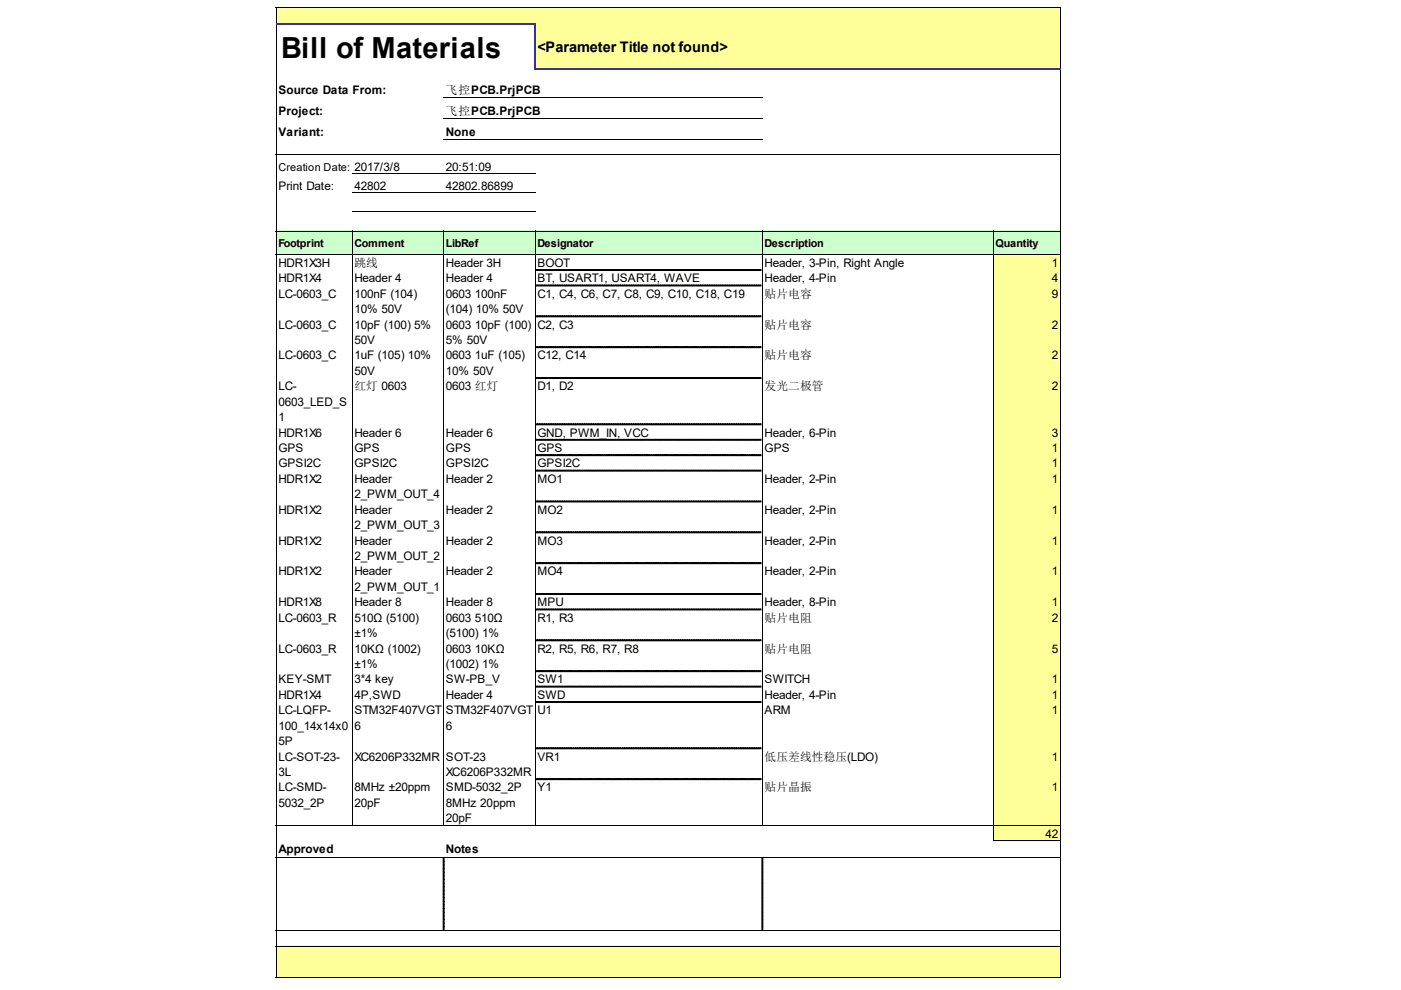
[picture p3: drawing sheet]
<svg xmlns="http://www.w3.org/2000/svg" width="297mm" height="210mm" viewBox="0 0 297 210" stroke-linecap="round" stroke-linejoin="round" font-family="sans-serif">
<defs><g id="words">
<text font-size="6.2" x="59.6" y="12.3">Bill of Materials</text>
<text font-size="3.1" x="113.9" y="11">&lt;Parameter Title not found&gt;</text>
<g font-size="2.5">
<text x="59" y="20">Source Data From:</text>
<text x="94.5" y="20">飞控PCB.PrjPCB</text>
<text x="59" y="24.5">Project:</text>
<text x="59" y="28.9">Variant:</text>
<text x="94.5" y="28.9">None</text>
<text x="94.5" y="24.5">飞控PCB.PrjPCB</text>
<text x="59" y="40.2">Print Date:</text>
<text x="75.1" y="40.2">42802</text>
<text x="94.5" y="36.2">20:51:09</text>
<text x="94.5" y="40.2">42802.86899</text>
<text x="59" y="56.6">HDR1X3H</text>
<text x="59" y="59.9">HDR1X4</text>
<text x="75.1" y="59.9">Header 4</text>
<text x="75.1" y="56.6">跳线</text>
<text x="94.5" y="56.6">Header 3H</text>
<text x="94.5" y="59.9">Header 4</text>
<text x="113.9" y="56.6">BOOT</text>
<text x="113.9" y="59.9">BT, USART1, USART4, WAVE</text>
<text x="162.1" y="56.6">Header, 3-Pin, Right Angle</text>
<text x="162.1" y="59.9">Header, 4-Pin</text>
<text x="223" y="56.6">1</text>
<text x="223" y="59.9">4</text>
<text x="59" y="63.1">LC-0603_C</text>
<text x="75.1" y="63.1">100nF (104)</text>
<text x="94.5" y="63.1">0603</text>
<text x="100.7" y="63.1">100nF</text>
<text x="113.9" y="63.1">C1, C4, C6, C7, C8, C9, C10, C18, C19</text>
<text x="162.1" y="63.1">贴片电容</text>
<text x="223" y="63.1">9</text>
<text x="59" y="69.7">LC-0603_C</text>
<text x="75.1" y="66.4">10% 50V</text>
<text x="75.1" y="69.7">10pF (100) 5%</text>
<text x="94.5" y="66.4">(104) 10% 50V</text>
<text x="94.5" y="69.7">0603</text>
<text x="100.7" y="69.7">10pF (100)</text>
<text x="113.9" y="69.7">C2, C3</text>
<text x="162.1" y="69.7">贴片电容</text>
<text x="223" y="69.7">2</text>
<text x="59" y="76.2">LC-0603_C</text>
<text x="75.1" y="72.9">50V</text>
<text x="75.1" y="76.2">1uF (105) 10%</text>
<text x="94.5" y="72.9">5% 50V</text>
<text x="94.5" y="76.2">0603</text>
<text x="100.7" y="76.2">1uF (105)</text>
<text x="113.9" y="76.2">C12, C14</text>
<text x="162.1" y="76.2">贴片电容</text>
<text x="223" y="76.2">2</text>
<text x="59" y="82.8">LC-</text>
<text x="75.1" y="79.5">50V</text>
<text x="75.1" y="82.8">红灯 0603</text>
<text x="94.5" y="79.5">10% 50V</text>
<text x="94.5" y="82.8">0603 红灯</text>
<text x="113.9" y="82.8">D1, D2</text>
<text x="162.1" y="82.8">发光二极管</text>
<text x="223" y="82.8">2</text>
<text x="59" y="86">0603_LED_S</text>
<text x="59" y="89.3">1</text>
<text x="59" y="92.6">HDR1X6</text>
<text x="59" y="95.8">GPS</text>
<text x="75.1" y="92.6">Header 6</text>
<text x="75.1" y="95.8">GPS</text>
<text x="94.5" y="92.6">Header 6</text>
<text x="94.5" y="95.8">GPS</text>
<text x="113.9" y="92.6">GND, PWM_IN, VCC</text>
<text x="113.9" y="95.8">GPS</text>
<text x="162.1" y="92.6">Header, 6-Pin</text>
<text x="162.1" y="95.8">GPS</text>
<text x="223" y="92.6">3</text>
<text x="223" y="95.8">1</text>
<text x="59" y="99.1">GPSI2C</text>
<text x="75.1" y="99.1">GPSI2C</text>
<text x="94.5" y="99.1">GPSI2C</text>
<text x="113.9" y="99.1">GPSI2C</text>
<text x="223" y="99.1">1</text>
<text x="59" y="102.4">HDR1X2</text>
<text x="75.1" y="102.4">Header</text>
<text x="75.1" y="105.7">2_PWM_OUT_4</text>
<text x="94.5" y="102.4">Header 2</text>
<text x="113.9" y="102.4">MO1</text>
<text x="162.1" y="102.4">Header, 2-Pin</text>
<text x="223" y="102.4">1</text>
<text x="59" y="108.9">HDR1X2</text>
<text x="75.1" y="108.9">Header</text>
<text x="75.1" y="112.2">2_PWM_OUT_3</text>
<text x="94.5" y="108.9">Header 2</text>
<text x="113.9" y="108.9">MO2</text>
<text x="162.1" y="108.9">Header, 2-Pin</text>
<text x="223" y="108.9">1</text>
<text x="59" y="115.5">HDR1X2</text>
<text x="75.1" y="115.5">Header</text>
<text x="75.1" y="118.7">2_PWM_OUT_2</text>
<text x="94.5" y="115.5">Header 2</text>
<text x="113.9" y="115.5">MO3</text>
<text x="162.1" y="115.5">Header, 2-Pin</text>
<text x="223" y="115.5">1</text>
<text x="59" y="122">HDR1X2</text>
<text x="75.1" y="122">Header</text>
<text x="75.1" y="125.3">2_PWM_OUT_1</text>
<text x="94.5" y="122">Header 2</text>
<text x="113.9" y="122">MO4</text>
<text x="162.1" y="122">Header, 2-Pin</text>
<text x="223" y="122">1</text>
<text x="59" y="128.6">HDR1X8</text>
<text x="59" y="131.8">LC-0603_R</text>
<text x="75.1" y="128.6">Header 8</text>
<text x="75.1" y="131.8">510Ω (5100)</text>
<text x="94.5" y="128.6">Header 8</text>
<text x="94.5" y="131.8">0603</text>
<text x="100.7" y="131.8">510Ω</text>
<text x="113.9" y="128.6">MPU</text>
<text x="113.9" y="131.8">R1, R3</text>
<text x="162.1" y="128.6">Header, 8-Pin</text>
<text x="162.1" y="131.8">贴片电阻</text>
<text x="223" y="128.6">1</text>
<text x="223" y="131.8">2</text>
<text x="75.1" y="135.1">±1%</text>
<text x="94.5" y="135.1">(5100) 1%</text>
<text x="59" y="138.4">LC-0603_R</text>
<text x="75.1" y="138.4">10KΩ (1002)</text>
<text x="75.1" y="141.6">±1%</text>
<text x="94.5" y="138.4">0603</text>
<text x="94.5" y="141.6">(1002) 1%</text>
<text x="100.7" y="138.4">10KΩ</text>
<text x="113.9" y="138.4">R2, R5, R6, R7, R8</text>
<text x="162.1" y="138.4">贴片电阻</text>
<text x="223" y="138.4">5</text>
<text x="59" y="144.9">KEY-SMT</text>
<text x="59" y="148.2">HDR1X4</text>
<text x="75.1" y="144.9">3*4 key</text>
<text x="75.1" y="148.2">4P,SWD</text>
<text x="94.5" y="144.9">SW-PB_V</text>
<text x="94.5" y="148.2">Header 4</text>
<text x="113.9" y="144.9">SW1</text>
<text x="113.9" y="148.2">SWD</text>
<text x="162.1" y="144.9">SWITCH</text>
<text x="162.1" y="148.2">Header, 4-Pin</text>
<text x="223" y="144.9">1</text>
<text x="223" y="148.2">1</text>
<text x="59" y="151.4">LC-LQFP-</text>
<text x="59" y="154.7">100_14x14x0</text>
<text x="75.1" y="151.4">STM32F407VGT</text>
<text x="75.1" y="154.7">6</text>
<text x="94.5" y="151.4">STM32F407VGT</text>
<text x="94.5" y="154.7">6</text>
<text x="113.9" y="151.4">U1</text>
<text x="162.1" y="151.4">ARM</text>
<text x="223" y="151.4">1</text>
<text x="59" y="158">5P</text>
<text x="59" y="161.3">LC-SOT-23-</text>
<text x="75.1" y="161.3">XC6206P332MR</text>
<text x="94.5" y="161.3">SOT-23</text>
<text x="113.9" y="161.3">VR1</text>
<text x="162.1" y="161.3">低压差线性稳压(LDO)</text>
<text x="223" y="161.3">1</text>
<text x="59" y="164.5">3L</text>
<text x="59" y="167.8">LC-SMD-</text>
<text x="75.1" y="167.8">8MHz ±20ppm</text>
<text x="94.5" y="164.5">XC6206P332MR</text>
<text x="94.5" y="167.8">SMD-5032_2P</text>
<text x="113.9" y="167.8">Y1</text>
<text x="162.1" y="167.8">贴片晶振</text>
<text x="223" y="167.8">1</text>
<text x="59" y="171.1">5032_2P</text>
<text x="75.1" y="171.1">20pF</text>
<text x="94.5" y="171.1">8MHz 20ppm</text>
<text x="94.5" y="174.3">20pF</text>
<text x="221.6" y="177.6">42</text>
<text x="59" y="180.9">Approved</text>
<text x="94.5" y="180.9">Notes</text>
</g>
<g font-size="2.3">
<text x="59" y="36.2">Creation Date: 2017/3/8</text>
<text x="59" y="52.4">Footprint</text>
<text x="75.1" y="52.4">Comment</text>
<text x="94.5" y="52.4">LibRef</text>
<text x="113.9" y="52.4">Designator</text>
<text x="162.1" y="52.4">Description</text>
<text x="211.1" y="52.4">Quantity</text>
</g>
</g></defs>
<g fill="#ff9">
<path d="M58.6 1.7h16.2v3.5h-16.2z" fill-rule="evenodd"/>
<path d="M74.6 1.7h19.6v3.5h-19.6z" fill-rule="evenodd"/>
<path d="M94 1.7h19.5v3.5h-19.5z" fill-rule="evenodd"/>
<path d="M113.4 1.7h48.3v3.5h-48.3z" fill-rule="evenodd"/>
<path d="M161.5 1.7h49.2v3.5h-49.2z" fill-rule="evenodd"/>
<path d="M210.5 1.7h14.4v3.5h-14.4z" fill-rule="evenodd"/>
<path d="M113.4 5h48.3v9.8h-48.3z" fill-rule="evenodd"/>
<path d="M161.5 5h49.2v9.8h-49.2z" fill-rule="evenodd"/>
<path d="M210.5 5h14.4v9.8h-14.4z" fill-rule="evenodd"/>
<path d="M210.5 53.9h14.4v3.5h-14.4z" fill-rule="evenodd"/>
<path d="M210.5 57.2h14.4v3.4h-14.4z" fill-rule="evenodd"/>
<path d="M210.5 60.4h14.4v6.8h-14.4z" fill-rule="evenodd"/>
<path d="M210.5 67h14.4v6.7h-14.4z" fill-rule="evenodd"/>
<path d="M210.5 73.5h14.4v6.8h-14.4z" fill-rule="evenodd"/>
<path d="M210.5 80.1h14.4v10h-14.4z" fill-rule="evenodd"/>
<path d="M210.5 89.9h14.4v3.4h-14.4z" fill-rule="evenodd"/>
<path d="M210.5 93.1h14.4v3.5h-14.4z" fill-rule="evenodd"/>
<path d="M210.5 96.4h14.4v3.5h-14.4z" fill-rule="evenodd"/>
<path d="M210.5 99.7h14.4v6.7h-14.4z" fill-rule="evenodd"/>
<path d="M210.5 106.2h14.4v6.8h-14.4z" fill-rule="evenodd"/>
<path d="M210.5 112.8h14.4v6.7h-14.4z" fill-rule="evenodd"/>
<path d="M210.5 119.3h14.4v6.8h-14.4z" fill-rule="evenodd"/>
<path d="M210.5 125.9h14.4v3.4h-14.4z" fill-rule="evenodd"/>
<path d="M210.5 129.1h14.4v6.8h-14.4z" fill-rule="evenodd"/>
<path d="M210.5 135.7h14.4v6.7h-14.4z" fill-rule="evenodd"/>
<path d="M210.5 142.2h14.4v3.5h-14.4z" fill-rule="evenodd"/>
<path d="M210.5 145.5h14.4v3.4h-14.4z" fill-rule="evenodd"/>
<path d="M210.5 148.8h14.4v10h-14.4z" fill-rule="evenodd"/>
<path d="M210.5 158.6h14.4v6.7h-14.4z" fill-rule="evenodd"/>
<path d="M210.5 165.1h14.4v10h-14.4z" fill-rule="evenodd"/>
<path d="M210.5 174.9h14.4v3.5h-14.4z" fill-rule="evenodd"/>
<path d="M58.6 200.5h16.2v3.5h-16.2z" fill-rule="evenodd"/>
<path d="M74.6 200.5h19.6v3.5h-19.6z" fill-rule="evenodd"/>
<path d="M94 200.5h19.5v3.5h-19.5z" fill-rule="evenodd"/>
<path d="M113.4 200.5h48.3v3.5h-48.3z" fill-rule="evenodd"/>
<path d="M161.5 200.5h49.2v3.5h-49.2z" fill-rule="evenodd"/>
<path d="M210.5 200.5h14.4v3.5h-14.4z" fill-rule="evenodd"/>
<path d="M58.6 203.8h16.2v3.5h-16.2z" fill-rule="evenodd"/>
<path d="M74.6 203.8h19.6v3.5h-19.6z" fill-rule="evenodd"/>
<path d="M94 203.8h19.5v3.5h-19.5z" fill-rule="evenodd"/>
<path d="M113.4 203.8h48.3v3.5h-48.3z" fill-rule="evenodd"/>
<path d="M161.5 203.8h49.2v3.5h-49.2z" fill-rule="evenodd"/>
<path d="M210.5 203.8h14.4v3.5h-14.4z" fill-rule="evenodd"/>
</g>
<g fill="#cfc">
<path d="M58.6 48.9h16.2v5.2h-16.2z" fill-rule="evenodd"/>
<path d="M74.6 48.9h19.6v5.2h-19.6z" fill-rule="evenodd"/>
<path d="M94 48.9h19.5v5.2h-19.5z" fill-rule="evenodd"/>
<path d="M113.4 48.9h48.3v5.2h-48.3z" fill-rule="evenodd"/>
<path d="M161.5 48.9h49.2v5.2h-49.2z" fill-rule="evenodd"/>
<path d="M210.5 48.9h14.4v5.2h-14.4z" fill-rule="evenodd"/>
</g>
<g fill="none" stroke="#000" stroke-width=".21">
<path d="M58.4 1.7h166.5M58.5 1.6v3.2M58.5 5.2v202.1M224.8 1.6v12.9M224.8 14.8v192.5M58.4 32.8h166.5M74.6 36.9h38.9M94 20.7h67.7M94 25.1h67.7M94 29.6h67.7M58.4 49h166.5M58.4 54h166.5"/>
<path d="M74.6 40.9h38.9M74.6 44.9h38.9M74.7 48.9v126.2M94.1 48.9v126.2M113.4 48.9v126.2M161.6 48.9v126.2M210.6 48.9v129.5M58.4 175h166.5M210.5 178.3h14.4M58.4 181.8h166.5M58.4 197.3h166.5M58.4 200.6h166.5"/>
<path d="M58.4 207.2h166.5"/>
</g>
<path d="M58.4 5h55.1M113.4 5v9.8M113.5 14.6h111.4" fill="none" stroke="#339" stroke-width=".38"/>
<g fill="#000" stroke="#000" stroke-width=".21">
<path d="M113.5 57.2h.2v.2h-.2zM113.9 57.2h.2v.2h-.2zM114.3 57.2h.2v.2h-.2zM114.7 57.2h.2v.2h-.2zM115.1 57.2h.2v.2h-.2zM115.5 57.2h.2v.2h-.2zM115.8 57.2h.2v.2h-.2zM116.2 57.2h.2v.2h-.2zM116.6 57.2h.2v.2h-.2zM117 57.2h.2v.2h-.2zM117.4 57.2h.2v.2h-.2zM117.8 57.2h.2v.2h-.2zM118.2 57.2h.1v.2h-.1zM118.5 57.2h.2v.2h-.2zM118.9 57.2h.2v.2h-.2zM119.3 57.2h.2v.2h-.2zM119.7 57.2h.2v.2h-.2zM120.1 57.2h.2v.2h-.2zM120.5 57.2h.1v.2h-.1zM120.8 57.2h.2v.2h-.2zM121.2 57.2h.2v.2h-.2zM121.6 57.2h.2v.2h-.2zM122 57.2h.2v.2h-.2zM122.4 57.2h.2v.2h-.2zM122.8 57.2h.2v.2h-.2zM123.1 57.2h.2v.2h-.2zM123.5 57.2h.2v.2h-.2zM123.9 57.2h.2v.2h-.2zM124.3 57.2h.2v.2h-.2zM124.7 57.2h.2v.2h-.2zM125.1 57.2h.2v.2h-.2zM125.4 57.2h.2v.2h-.2zM125.8 57.2h.2v.2h-.2zM126.2 57.2h.2v.2h-.2zM126.6 57.2h.2v.2h-.2zM127 57.2h.2v.2h-.2zM127.4 57.2h.2v.2h-.2zM127.8 57.2h.1v.2h-.1zM128.1 57.2h.2v.2h-.2zM128.5 57.2h.2v.2h-.2zM128.9 57.2h.2v.2h-.2zM129.3 57.2h.2v.2h-.2zM129.7 57.2h.2v.2h-.2zM130.1 57.2h.1v.2h-.1zM130.4 57.2h.2v.2h-.2zM130.8 57.2h.2v.2h-.2zM131.2 57.2h.2v.2h-.2zM131.6 57.2h.2v.2h-.2zM132 57.2h.2v.2h-.2zM132.4 57.2h.2v.2h-.2zM132.7 57.2h.2v.2h-.2zM133.1 57.2h.2v.2h-.2zM133.5 57.2h.2v.2h-.2zM133.9 57.2h.2v.2h-.2zM134.3 57.2h.2v.2h-.2zM134.7 57.2h.2v.2h-.2zM135 57.2h.2v.2h-.2zM135.4 57.2h.2v.2h-.2zM135.8 57.2h.2v.2h-.2zM136.2 57.2h.2v.2h-.2zM136.6 57.2h.2v.2h-.2zM137 57.2h.2v.2h-.2zM137.4 57.2h.1v.2h-.1zM137.7 57.2h.2v.2h-.2zM138.1 57.2h.2v.2h-.2zM138.5 57.2h.2v.2h-.2zM138.9 57.2h.2v.2h-.2zM139.3 57.2h.2v.2h-.2zM139.7 57.2h.1v.2h-.1zM140 57.2h.2v.2h-.2zM140.4 57.2h.2v.2h-.2zM140.8 57.2h.2v.2h-.2zM141.2 57.2h.2v.2h-.2zM141.6 57.2h.2v.2h-.2zM142 57.2h.2v.2h-.2zM142.3 57.2h.2v.2h-.2zM142.7 57.2h.2v.2h-.2zM143.1 57.2h.2v.2h-.2zM143.5 57.2h.2v.2h-.2zM143.9 57.2h.2v.2h-.2zM144.3 57.2h.2v.2h-.2zM144.6 57.2h.2v.2h-.2zM145 57.2h.2v.2h-.2zM145.4 57.2h.2v.2h-.2zM145.8 57.2h.2v.2h-.2zM146.2 57.2h.2v.2h-.2zM146.6 57.2h.2v.2h-.2zM147 57.2h.1v.2h-.1zM147.3 57.2h.2v.2h-.2zM147.7 57.2h.2v.2h-.2zM148.1 57.2h.2v.2h-.2zM148.5 57.2h.2v.2h-.2zM148.9 57.2h.2v.2h-.2zM149.3 57.2h.1v.2h-.1zM149.6 57.2h.2v.2h-.2zM150 57.2h.2v.2h-.2zM150.4 57.2h.2v.2h-.2zM150.8 57.2h.2v.2h-.2zM151.2 57.2h.2v.2h-.2zM151.6 57.2h.2v.2h-.2zM151.9 57.2h.2v.2h-.2zM152.3 57.2h.2v.2h-.2zM152.7 57.2h.2v.2h-.2zM153.1 57.2h.2v.2h-.2zM153.5 57.2h.2v.2h-.2zM153.9 57.2h.2v.2h-.2zM154.2 57.2h.2v.2h-.2zM154.6 57.2h.2v.2h-.2zM155 57.2h.2v.2h-.2zM155.4 57.2h.2v.2h-.2zM155.8 57.2h.2v.2h-.2zM156.2 57.2h.2v.2h-.2zM156.6 57.2h.1v.2h-.1zM156.9 57.2h.2v.2h-.2zM157.3 57.2h.2v.2h-.2zM157.7 57.2h.2v.2h-.2zM158.1 57.2h.2v.2h-.2zM158.5 57.2h.2v.2h-.2zM158.9 57.2h.1v.2h-.1zM159.2 57.2h.2v.2h-.2zM159.6 57.2h.2v.2h-.2zM160 57.2h.2v.2h-.2zM160.4 57.2h.2v.2h-.2zM160.8 57.2h.2v.2h-.2zM161.2 57.2h.2v.2h-.2z"/>
<path d="M113.5 60.4h.2v.2h-.2zM113.9 60.4h.2v.2h-.2zM114.3 60.4h.2v.2h-.2zM114.7 60.4h.2v.2h-.2zM115.1 60.4h.2v.2h-.2zM115.5 60.4h.2v.2h-.2zM115.8 60.4h.2v.2h-.2zM116.2 60.4h.2v.2h-.2zM116.6 60.4h.2v.2h-.2zM117 60.4h.2v.2h-.2zM117.4 60.4h.2v.2h-.2zM117.8 60.4h.2v.2h-.2zM118.2 60.4h.1v.2h-.1zM118.5 60.4h.2v.2h-.2zM118.9 60.4h.2v.2h-.2zM119.3 60.4h.2v.2h-.2zM119.7 60.4h.2v.2h-.2zM120.1 60.4h.2v.2h-.2zM120.5 60.4h.1v.2h-.1zM120.8 60.4h.2v.2h-.2zM121.2 60.4h.2v.2h-.2zM121.6 60.4h.2v.2h-.2zM122 60.4h.2v.2h-.2zM122.4 60.4h.2v.2h-.2zM122.8 60.4h.2v.2h-.2zM123.1 60.4h.2v.2h-.2zM123.5 60.4h.2v.2h-.2zM123.9 60.4h.2v.2h-.2zM124.3 60.4h.2v.2h-.2zM124.7 60.4h.2v.2h-.2zM125.1 60.4h.2v.2h-.2zM125.4 60.4h.2v.2h-.2zM125.8 60.4h.2v.2h-.2zM126.2 60.4h.2v.2h-.2zM126.6 60.4h.2v.2h-.2zM127 60.4h.2v.2h-.2zM127.4 60.4h.2v.2h-.2zM127.8 60.4h.1v.2h-.1zM128.1 60.4h.2v.2h-.2zM128.5 60.4h.2v.2h-.2zM128.9 60.4h.2v.2h-.2zM129.3 60.4h.2v.2h-.2zM129.7 60.4h.2v.2h-.2zM130.1 60.4h.1v.2h-.1zM130.4 60.4h.2v.2h-.2zM130.8 60.4h.2v.2h-.2zM131.2 60.4h.2v.2h-.2zM131.6 60.4h.2v.2h-.2zM132 60.4h.2v.2h-.2zM132.4 60.4h.2v.2h-.2zM132.7 60.4h.2v.2h-.2zM133.1 60.4h.2v.2h-.2zM133.5 60.4h.2v.2h-.2zM133.9 60.4h.2v.2h-.2zM134.3 60.4h.2v.2h-.2zM134.7 60.4h.2v.2h-.2zM135 60.4h.2v.2h-.2zM135.4 60.4h.2v.2h-.2zM135.8 60.4h.2v.2h-.2zM136.2 60.4h.2v.2h-.2zM136.6 60.4h.2v.2h-.2zM137 60.4h.2v.2h-.2zM137.4 60.4h.1v.2h-.1zM137.7 60.4h.2v.2h-.2zM138.1 60.4h.2v.2h-.2zM138.5 60.4h.2v.2h-.2zM138.9 60.4h.2v.2h-.2zM139.3 60.4h.2v.2h-.2zM139.7 60.4h.1v.2h-.1zM140 60.4h.2v.2h-.2zM140.4 60.4h.2v.2h-.2zM140.8 60.4h.2v.2h-.2zM141.2 60.4h.2v.2h-.2zM141.6 60.4h.2v.2h-.2zM142 60.4h.2v.2h-.2zM142.3 60.4h.2v.2h-.2zM142.7 60.4h.2v.2h-.2zM143.1 60.4h.2v.2h-.2zM143.5 60.4h.2v.2h-.2zM143.9 60.4h.2v.2h-.2zM144.3 60.4h.2v.2h-.2zM144.6 60.4h.2v.2h-.2zM145 60.4h.2v.2h-.2zM145.4 60.4h.2v.2h-.2zM145.8 60.4h.2v.2h-.2zM146.2 60.4h.2v.2h-.2zM146.6 60.4h.2v.2h-.2zM147 60.4h.1v.2h-.1zM147.3 60.4h.2v.2h-.2zM147.7 60.4h.2v.2h-.2zM148.1 60.4h.2v.2h-.2zM148.5 60.4h.2v.2h-.2zM148.9 60.4h.2v.2h-.2zM149.3 60.4h.1v.2h-.1zM149.6 60.4h.2v.2h-.2zM150 60.4h.2v.2h-.2zM150.4 60.4h.2v.2h-.2zM150.8 60.4h.2v.2h-.2zM151.2 60.4h.2v.2h-.2zM151.6 60.4h.2v.2h-.2zM151.9 60.4h.2v.2h-.2zM152.3 60.4h.2v.2h-.2zM152.7 60.4h.2v.2h-.2zM153.1 60.4h.2v.2h-.2zM153.5 60.4h.2v.2h-.2zM153.9 60.4h.2v.2h-.2zM154.2 60.4h.2v.2h-.2zM154.6 60.4h.2v.2h-.2zM155 60.4h.2v.2h-.2zM155.4 60.4h.2v.2h-.2zM155.8 60.4h.2v.2h-.2zM156.2 60.4h.2v.2h-.2zM156.6 60.4h.1v.2h-.1zM156.9 60.4h.2v.2h-.2zM157.3 60.4h.2v.2h-.2zM157.7 60.4h.2v.2h-.2zM158.1 60.4h.2v.2h-.2zM158.5 60.4h.2v.2h-.2zM158.9 60.4h.1v.2h-.1zM159.2 60.4h.2v.2h-.2zM159.6 60.4h.2v.2h-.2zM160 60.4h.2v.2h-.2zM160.4 60.4h.2v.2h-.2zM160.8 60.4h.2v.2h-.2zM161.2 60.4h.2v.2h-.2z"/>
<path d="M113.5 67h.2v.2h-.2zM113.9 67h.2v.2h-.2zM114.3 67h.2v.2h-.2zM114.7 67h.2v.2h-.2zM115.1 67h.2v.2h-.2zM115.5 67h.2v.2h-.2zM115.8 67h.2v.2h-.2zM116.2 67h.2v.2h-.2zM116.6 67h.2v.2h-.2zM117 67h.2v.2h-.2zM117.4 67h.2v.2h-.2zM117.8 67h.2v.2h-.2zM118.2 67h.1v.2h-.1zM118.5 67h.2v.2h-.2zM118.9 67h.2v.2h-.2zM119.3 67h.2v.2h-.2zM119.7 67h.2v.2h-.2zM120.1 67h.2v.2h-.2zM120.5 67h.1v.2h-.1zM120.8 67h.2v.2h-.2zM121.2 67h.2v.2h-.2zM121.6 67h.2v.2h-.2zM122 67h.2v.2h-.2zM122.4 67h.2v.2h-.2zM122.8 67h.2v.2h-.2zM123.1 67h.2v.2h-.2zM123.5 67h.2v.2h-.2zM123.9 67h.2v.2h-.2zM124.3 67h.2v.2h-.2zM124.7 67h.2v.2h-.2zM125.1 67h.2v.2h-.2zM125.4 67h.2v.2h-.2zM125.8 67h.2v.2h-.2zM126.2 67h.2v.2h-.2zM126.6 67h.2v.2h-.2zM127 67h.2v.2h-.2zM127.4 67h.2v.2h-.2zM127.8 67h.1v.2h-.1zM128.1 67h.2v.2h-.2zM128.5 67h.2v.2h-.2zM128.9 67h.2v.2h-.2zM129.3 67h.2v.2h-.2zM129.7 67h.2v.2h-.2zM130.1 67h.1v.2h-.1zM130.4 67h.2v.2h-.2zM130.8 67h.2v.2h-.2zM131.2 67h.2v.2h-.2zM131.6 67h.2v.2h-.2zM132 67h.2v.2h-.2zM132.4 67h.2v.2h-.2zM132.7 67h.2v.2h-.2zM133.1 67h.2v.2h-.2zM133.5 67h.2v.2h-.2zM133.9 67h.2v.2h-.2zM134.3 67h.2v.2h-.2zM134.7 67h.2v.2h-.2zM135 67h.2v.2h-.2zM135.4 67h.2v.2h-.2zM135.8 67h.2v.2h-.2zM136.2 67h.2v.2h-.2zM136.6 67h.2v.2h-.2zM137 67h.2v.2h-.2zM137.4 67h.1v.2h-.1zM137.7 67h.2v.2h-.2zM138.1 67h.2v.2h-.2zM138.5 67h.2v.2h-.2zM138.9 67h.2v.2h-.2zM139.3 67h.2v.2h-.2zM139.7 67h.1v.2h-.1zM140 67h.2v.2h-.2zM140.4 67h.2v.2h-.2zM140.8 67h.2v.2h-.2zM141.2 67h.2v.2h-.2zM141.6 67h.2v.2h-.2zM142 67h.2v.2h-.2zM142.3 67h.2v.2h-.2zM142.7 67h.2v.2h-.2zM143.1 67h.2v.2h-.2zM143.5 67h.2v.2h-.2zM143.9 67h.2v.2h-.2zM144.3 67h.2v.2h-.2zM144.6 67h.2v.2h-.2zM145 67h.2v.2h-.2zM145.4 67h.2v.2h-.2zM145.8 67h.2v.2h-.2zM146.2 67h.2v.2h-.2zM146.6 67h.2v.2h-.2zM147 67h.1v.2h-.1zM147.3 67h.2v.2h-.2zM147.7 67h.2v.2h-.2zM148.1 67h.2v.2h-.2zM148.5 67h.2v.2h-.2zM148.9 67h.2v.2h-.2zM149.3 67h.1v.2h-.1zM149.6 67h.2v.2h-.2zM150 67h.2v.2h-.2zM150.4 67h.2v.2h-.2zM150.8 67h.2v.2h-.2zM151.2 67h.2v.2h-.2zM151.6 67h.2v.2h-.2zM151.9 67h.2v.2h-.2zM152.3 67h.2v.2h-.2zM152.7 67h.2v.2h-.2zM153.1 67h.2v.2h-.2zM153.5 67h.2v.2h-.2zM153.9 67h.2v.2h-.2zM154.2 67h.2v.2h-.2zM154.6 67h.2v.2h-.2zM155 67h.2v.2h-.2zM155.4 67h.2v.2h-.2zM155.8 67h.2v.2h-.2zM156.2 67h.2v.2h-.2zM156.6 67h.1v.2h-.1zM156.9 67h.2v.2h-.2zM157.3 67h.2v.2h-.2zM157.7 67h.2v.2h-.2zM158.1 67h.2v.2h-.2zM158.5 67h.2v.2h-.2zM158.9 67h.1v.2h-.1zM159.2 67h.2v.2h-.2zM159.6 67h.2v.2h-.2zM160 67h.2v.2h-.2zM160.4 67h.2v.2h-.2zM160.8 67h.2v.2h-.2zM161.2 67h.2v.2h-.2z"/>
<path d="M113.5 73.5h.2v.2h-.2zM113.9 73.5h.2v.2h-.2zM114.3 73.5h.2v.2h-.2zM114.7 73.5h.2v.2h-.2zM115.1 73.5h.2v.2h-.2zM115.5 73.5h.2v.2h-.2zM115.8 73.5h.2v.2h-.2zM116.2 73.5h.2v.2h-.2zM116.6 73.5h.2v.2h-.2zM117 73.5h.2v.2h-.2zM117.4 73.5h.2v.2h-.2zM117.8 73.5h.2v.2h-.2zM118.2 73.5h.1v.2h-.1zM118.5 73.5h.2v.2h-.2zM118.9 73.5h.2v.2h-.2zM119.3 73.5h.2v.2h-.2zM119.7 73.5h.2v.2h-.2zM120.1 73.5h.2v.2h-.2zM120.5 73.5h.1v.2h-.1zM120.8 73.5h.2v.2h-.2zM121.2 73.5h.2v.2h-.2zM121.6 73.5h.2v.2h-.2zM122 73.5h.2v.2h-.2zM122.4 73.5h.2v.2h-.2zM122.8 73.5h.2v.2h-.2zM123.1 73.5h.2v.2h-.2zM123.5 73.5h.2v.2h-.2zM123.9 73.5h.2v.2h-.2zM124.3 73.5h.2v.2h-.2zM124.7 73.5h.2v.2h-.2zM125.1 73.5h.2v.2h-.2zM125.4 73.5h.2v.2h-.2zM125.8 73.5h.2v.2h-.2zM126.2 73.5h.2v.2h-.2zM126.6 73.5h.2v.2h-.2zM127 73.5h.2v.2h-.2zM127.4 73.5h.2v.2h-.2zM127.8 73.5h.1v.2h-.1zM128.1 73.5h.2v.2h-.2zM128.5 73.5h.2v.2h-.2zM128.9 73.5h.2v.2h-.2zM129.3 73.5h.2v.2h-.2zM129.7 73.5h.2v.2h-.2zM130.1 73.5h.1v.2h-.1zM130.4 73.5h.2v.2h-.2zM130.8 73.5h.2v.2h-.2zM131.2 73.5h.2v.2h-.2zM131.6 73.5h.2v.2h-.2zM132 73.5h.2v.2h-.2zM132.4 73.5h.2v.2h-.2zM132.7 73.5h.2v.2h-.2zM133.1 73.5h.2v.2h-.2zM133.5 73.5h.2v.2h-.2zM133.9 73.5h.2v.2h-.2zM134.3 73.5h.2v.2h-.2zM134.7 73.5h.2v.2h-.2zM135 73.5h.2v.2h-.2zM135.4 73.5h.2v.2h-.2zM135.8 73.5h.2v.2h-.2zM136.2 73.5h.2v.2h-.2zM136.6 73.5h.2v.2h-.2zM137 73.5h.2v.2h-.2zM137.4 73.5h.1v.2h-.1zM137.7 73.5h.2v.2h-.2zM138.1 73.5h.2v.2h-.2zM138.5 73.5h.2v.2h-.2zM138.9 73.5h.2v.2h-.2zM139.3 73.5h.2v.2h-.2zM139.7 73.5h.1v.2h-.1zM140 73.5h.2v.2h-.2zM140.4 73.5h.2v.2h-.2zM140.8 73.5h.2v.2h-.2zM141.2 73.5h.2v.2h-.2zM141.6 73.5h.2v.2h-.2zM142 73.5h.2v.2h-.2zM142.3 73.5h.2v.2h-.2zM142.7 73.5h.2v.2h-.2zM143.1 73.5h.2v.2h-.2zM143.5 73.5h.2v.2h-.2zM143.9 73.5h.2v.2h-.2zM144.3 73.5h.2v.2h-.2zM144.6 73.5h.2v.2h-.2zM145 73.5h.2v.2h-.2zM145.4 73.5h.2v.2h-.2zM145.8 73.5h.2v.2h-.2zM146.2 73.5h.2v.2h-.2zM146.6 73.5h.2v.2h-.2zM147 73.5h.1v.2h-.1zM147.3 73.5h.2v.2h-.2zM147.7 73.5h.2v.2h-.2zM148.1 73.5h.2v.2h-.2zM148.5 73.5h.2v.2h-.2zM148.9 73.5h.2v.2h-.2zM149.3 73.5h.1v.2h-.1zM149.6 73.5h.2v.2h-.2zM150 73.5h.2v.2h-.2zM150.4 73.5h.2v.2h-.2zM150.8 73.5h.2v.2h-.2zM151.2 73.5h.2v.2h-.2zM151.6 73.5h.2v.2h-.2zM151.9 73.5h.2v.2h-.2zM152.3 73.5h.2v.2h-.2zM152.7 73.5h.2v.2h-.2zM153.1 73.5h.2v.2h-.2zM153.5 73.5h.2v.2h-.2zM153.9 73.5h.2v.2h-.2zM154.2 73.5h.2v.2h-.2zM154.6 73.5h.2v.2h-.2zM155 73.5h.2v.2h-.2zM155.4 73.5h.2v.2h-.2zM155.8 73.5h.2v.2h-.2zM156.2 73.5h.2v.2h-.2zM156.6 73.5h.1v.2h-.1zM156.9 73.5h.2v.2h-.2zM157.3 73.5h.2v.2h-.2zM157.7 73.5h.2v.2h-.2zM158.1 73.5h.2v.2h-.2zM158.5 73.5h.2v.2h-.2zM158.9 73.5h.1v.2h-.1zM159.2 73.5h.2v.2h-.2zM159.6 73.5h.2v.2h-.2zM160 73.5h.2v.2h-.2zM160.4 73.5h.2v.2h-.2zM160.8 73.5h.2v.2h-.2zM161.2 73.5h.2v.2h-.2z"/>
<path d="M113.5 80.1h.2v.2h-.2zM113.9 80.1h.2v.2h-.2zM114.3 80.1h.2v.2h-.2zM114.7 80.1h.2v.2h-.2zM115.1 80.1h.2v.2h-.2zM115.5 80.1h.2v.2h-.2zM115.8 80.1h.2v.2h-.2zM116.2 80.1h.2v.2h-.2zM116.6 80.1h.2v.2h-.2zM117 80.1h.2v.2h-.2zM117.4 80.1h.2v.2h-.2zM117.8 80.1h.2v.2h-.2zM118.2 80.1h.1v.2h-.1zM118.5 80.1h.2v.2h-.2zM118.9 80.1h.2v.2h-.2zM119.3 80.1h.2v.2h-.2zM119.7 80.1h.2v.2h-.2zM120.1 80.1h.2v.2h-.2zM120.5 80.1h.1v.2h-.1zM120.8 80.1h.2v.2h-.2zM121.2 80.1h.2v.2h-.2zM121.6 80.1h.2v.2h-.2zM122 80.1h.2v.2h-.2zM122.4 80.1h.2v.2h-.2zM122.8 80.1h.2v.2h-.2zM123.1 80.1h.2v.2h-.2zM123.5 80.1h.2v.2h-.2zM123.9 80.1h.2v.2h-.2zM124.3 80.1h.2v.2h-.2zM124.7 80.1h.2v.2h-.2zM125.1 80.1h.2v.2h-.2zM125.4 80.1h.2v.2h-.2zM125.8 80.1h.2v.2h-.2zM126.2 80.1h.2v.2h-.2zM126.6 80.1h.2v.2h-.2zM127 80.1h.2v.2h-.2zM127.4 80.1h.2v.2h-.2zM127.8 80.1h.1v.2h-.1zM128.1 80.1h.2v.2h-.2zM128.5 80.1h.2v.2h-.2zM128.9 80.1h.2v.2h-.2zM129.3 80.1h.2v.2h-.2zM129.7 80.1h.2v.2h-.2zM130.1 80.1h.1v.2h-.1zM130.4 80.1h.2v.2h-.2zM130.8 80.1h.2v.2h-.2zM131.2 80.1h.2v.2h-.2zM131.6 80.1h.2v.2h-.2zM132 80.1h.2v.2h-.2zM132.4 80.1h.2v.2h-.2zM132.7 80.1h.2v.2h-.2zM133.1 80.1h.2v.2h-.2zM133.5 80.1h.2v.2h-.2zM133.9 80.1h.2v.2h-.2zM134.3 80.1h.2v.2h-.2zM134.7 80.1h.2v.2h-.2zM135 80.1h.2v.2h-.2zM135.4 80.1h.2v.2h-.2zM135.8 80.1h.2v.2h-.2zM136.2 80.1h.2v.2h-.2zM136.6 80.1h.2v.2h-.2zM137 80.1h.2v.2h-.2zM137.4 80.1h.1v.2h-.1zM137.7 80.1h.2v.2h-.2zM138.1 80.1h.2v.2h-.2zM138.5 80.1h.2v.2h-.2zM138.9 80.1h.2v.2h-.2zM139.3 80.1h.2v.2h-.2zM139.7 80.1h.1v.2h-.1zM140 80.1h.2v.2h-.2zM140.4 80.1h.2v.2h-.2zM140.8 80.1h.2v.2h-.2zM141.2 80.1h.2v.2h-.2zM141.6 80.1h.2v.2h-.2zM142 80.1h.2v.2h-.2zM142.3 80.1h.2v.2h-.2zM142.7 80.1h.2v.2h-.2zM143.1 80.1h.2v.2h-.2zM143.5 80.1h.2v.2h-.2zM143.9 80.1h.2v.2h-.2zM144.3 80.1h.2v.2h-.2zM144.6 80.1h.2v.2h-.2zM145 80.1h.2v.2h-.2zM145.4 80.1h.2v.2h-.2zM145.8 80.1h.2v.2h-.2zM146.2 80.1h.2v.2h-.2zM146.6 80.1h.2v.2h-.2zM147 80.1h.1v.2h-.1zM147.3 80.1h.2v.2h-.2zM147.7 80.1h.2v.2h-.2zM148.1 80.1h.2v.2h-.2zM148.5 80.1h.2v.2h-.2zM148.9 80.1h.2v.2h-.2zM149.3 80.1h.1v.2h-.1zM149.6 80.1h.2v.2h-.2zM150 80.1h.2v.2h-.2zM150.4 80.1h.2v.2h-.2zM150.8 80.1h.2v.2h-.2zM151.2 80.1h.2v.2h-.2zM151.6 80.1h.2v.2h-.2zM151.9 80.1h.2v.2h-.2zM152.3 80.1h.2v.2h-.2zM152.7 80.1h.2v.2h-.2zM153.1 80.1h.2v.2h-.2zM153.5 80.1h.2v.2h-.2zM153.9 80.1h.2v.2h-.2zM154.2 80.1h.2v.2h-.2zM154.6 80.1h.2v.2h-.2zM155 80.1h.2v.2h-.2zM155.4 80.1h.2v.2h-.2zM155.8 80.1h.2v.2h-.2zM156.2 80.1h.2v.2h-.2zM156.6 80.1h.1v.2h-.1zM156.9 80.1h.2v.2h-.2zM157.3 80.1h.2v.2h-.2zM157.7 80.1h.2v.2h-.2zM158.1 80.1h.2v.2h-.2zM158.5 80.1h.2v.2h-.2zM158.9 80.1h.1v.2h-.1zM159.2 80.1h.2v.2h-.2zM159.6 80.1h.2v.2h-.2zM160 80.1h.2v.2h-.2zM160.4 80.1h.2v.2h-.2zM160.8 80.1h.2v.2h-.2zM161.2 80.1h.2v.2h-.2z"/>
<path d="M113.5 89.9h.2v.2h-.2zM113.9 89.9h.2v.2h-.2zM114.3 89.9h.2v.2h-.2zM114.7 89.9h.2v.2h-.2zM115.1 89.9h.2v.2h-.2zM115.5 89.9h.2v.2h-.2zM115.8 89.9h.2v.2h-.2zM116.2 89.9h.2v.2h-.2zM116.6 89.9h.2v.2h-.2zM117 89.9h.2v.2h-.2zM117.4 89.9h.2v.2h-.2zM117.8 89.9h.2v.2h-.2zM118.2 89.9h.1v.2h-.1zM118.5 89.9h.2v.2h-.2zM118.9 89.9h.2v.2h-.2zM119.3 89.9h.2v.2h-.2zM119.7 89.9h.2v.2h-.2zM120.1 89.9h.2v.2h-.2zM120.5 89.9h.1v.2h-.1zM120.8 89.9h.2v.2h-.2zM121.2 89.9h.2v.2h-.2zM121.6 89.9h.2v.2h-.2zM122 89.9h.2v.2h-.2zM122.4 89.9h.2v.2h-.2zM122.8 89.9h.2v.2h-.2zM123.1 89.9h.2v.2h-.2zM123.5 89.9h.2v.2h-.2zM123.9 89.9h.2v.2h-.2zM124.3 89.9h.2v.2h-.2zM124.7 89.9h.2v.2h-.2zM125.1 89.9h.2v.2h-.2zM125.4 89.9h.2v.2h-.2zM125.8 89.9h.2v.2h-.2zM126.2 89.9h.2v.2h-.2zM126.6 89.9h.2v.2h-.2zM127 89.9h.2v.2h-.2zM127.4 89.9h.2v.2h-.2zM127.8 89.9h.1v.2h-.1zM128.1 89.9h.2v.2h-.2zM128.5 89.9h.2v.2h-.2zM128.9 89.9h.2v.2h-.2zM129.3 89.9h.2v.2h-.2zM129.7 89.9h.2v.2h-.2zM130.1 89.9h.1v.2h-.1zM130.4 89.9h.2v.2h-.2zM130.8 89.9h.2v.2h-.2zM131.2 89.9h.2v.2h-.2zM131.6 89.9h.2v.2h-.2zM132 89.9h.2v.2h-.2zM132.4 89.9h.2v.2h-.2zM132.7 89.9h.2v.2h-.2zM133.1 89.9h.2v.2h-.2zM133.5 89.9h.2v.2h-.2zM133.9 89.9h.2v.2h-.2zM134.3 89.9h.2v.2h-.2zM134.7 89.9h.2v.2h-.2zM135 89.9h.2v.2h-.2zM135.4 89.9h.2v.2h-.2zM135.8 89.9h.2v.2h-.2zM136.2 89.9h.2v.2h-.2zM136.6 89.9h.2v.2h-.2zM137 89.9h.2v.2h-.2zM137.4 89.9h.1v.2h-.1zM137.7 89.9h.2v.2h-.2zM138.1 89.9h.2v.2h-.2zM138.5 89.9h.2v.2h-.2zM138.9 89.9h.2v.2h-.2zM139.3 89.9h.2v.2h-.2zM139.7 89.9h.1v.2h-.1zM140 89.9h.2v.2h-.2zM140.4 89.9h.2v.2h-.2zM140.8 89.9h.2v.2h-.2zM141.2 89.9h.2v.2h-.2zM141.6 89.9h.2v.2h-.2zM142 89.9h.2v.2h-.2zM142.3 89.9h.2v.2h-.2zM142.7 89.9h.2v.2h-.2zM143.1 89.9h.2v.2h-.2zM143.5 89.9h.2v.2h-.2zM143.9 89.9h.2v.2h-.2zM144.3 89.9h.2v.2h-.2zM144.6 89.9h.2v.2h-.2zM145 89.9h.2v.2h-.2zM145.4 89.9h.2v.2h-.2zM145.8 89.9h.2v.2h-.2zM146.2 89.9h.2v.2h-.2zM146.6 89.9h.2v.2h-.2zM147 89.9h.1v.2h-.1zM147.3 89.9h.2v.2h-.2zM147.7 89.9h.2v.2h-.2zM148.1 89.9h.2v.2h-.2zM148.5 89.9h.2v.2h-.2zM148.9 89.9h.2v.2h-.2zM149.3 89.9h.1v.2h-.1zM149.6 89.9h.2v.2h-.2zM150 89.9h.2v.2h-.2zM150.4 89.9h.2v.2h-.2zM150.8 89.9h.2v.2h-.2zM151.2 89.9h.2v.2h-.2zM151.6 89.9h.2v.2h-.2zM151.9 89.9h.2v.2h-.2zM152.3 89.9h.2v.2h-.2zM152.7 89.9h.2v.2h-.2zM153.1 89.9h.2v.2h-.2zM153.5 89.9h.2v.2h-.2zM153.9 89.9h.2v.2h-.2zM154.2 89.9h.2v.2h-.2zM154.6 89.9h.2v.2h-.2zM155 89.9h.2v.2h-.2zM155.4 89.9h.2v.2h-.2zM155.8 89.9h.2v.2h-.2zM156.2 89.9h.2v.2h-.2zM156.6 89.9h.1v.2h-.1zM156.9 89.9h.2v.2h-.2zM157.3 89.9h.2v.2h-.2zM157.7 89.9h.2v.2h-.2zM158.1 89.9h.2v.2h-.2zM158.5 89.9h.2v.2h-.2zM158.9 89.9h.1v.2h-.1zM159.2 89.9h.2v.2h-.2zM159.6 89.9h.2v.2h-.2zM160 89.9h.2v.2h-.2zM160.4 89.9h.2v.2h-.2zM160.8 89.9h.2v.2h-.2zM161.2 89.9h.2v.2h-.2z"/>
<path d="M113.5 93.1h.2v.2h-.2zM113.9 93.1h.2v.2h-.2zM114.3 93.1h.2v.2h-.2zM114.7 93.1h.2v.2h-.2zM115.1 93.1h.2v.2h-.2zM115.5 93.1h.2v.2h-.2zM115.8 93.1h.2v.2h-.2zM116.2 93.1h.2v.2h-.2zM116.6 93.1h.2v.2h-.2zM117 93.1h.2v.2h-.2zM117.4 93.1h.2v.2h-.2zM117.8 93.1h.2v.2h-.2zM118.2 93.1h.1v.2h-.1zM118.5 93.1h.2v.2h-.2zM118.9 93.1h.2v.2h-.2zM119.3 93.1h.2v.2h-.2zM119.7 93.1h.2v.2h-.2zM120.1 93.1h.2v.2h-.2zM120.5 93.1h.1v.2h-.1zM120.8 93.1h.2v.2h-.2zM121.2 93.1h.2v.2h-.2zM121.6 93.1h.2v.2h-.2zM122 93.1h.2v.2h-.2zM122.4 93.1h.2v.2h-.2zM122.8 93.1h.2v.2h-.2zM123.1 93.1h.2v.2h-.2zM123.5 93.1h.2v.2h-.2zM123.9 93.1h.2v.2h-.2zM124.3 93.1h.2v.2h-.2zM124.7 93.1h.2v.2h-.2zM125.1 93.1h.2v.2h-.2zM125.4 93.1h.2v.2h-.2zM125.8 93.1h.2v.2h-.2zM126.2 93.1h.2v.2h-.2zM126.6 93.1h.2v.2h-.2zM127 93.1h.2v.2h-.2zM127.4 93.1h.2v.2h-.2zM127.8 93.1h.1v.2h-.1zM128.1 93.1h.2v.2h-.2zM128.5 93.1h.2v.2h-.2zM128.9 93.1h.2v.2h-.2zM129.3 93.1h.2v.2h-.2zM129.7 93.1h.2v.2h-.2zM130.1 93.1h.1v.2h-.1zM130.4 93.1h.2v.2h-.2zM130.8 93.1h.2v.2h-.2zM131.2 93.1h.2v.2h-.2zM131.6 93.1h.2v.2h-.2zM132 93.1h.2v.2h-.2zM132.4 93.1h.2v.2h-.2zM132.7 93.1h.2v.2h-.2zM133.1 93.1h.2v.2h-.2zM133.5 93.1h.2v.2h-.2zM133.9 93.1h.2v.2h-.2zM134.3 93.1h.2v.2h-.2zM134.7 93.1h.2v.2h-.2zM135 93.1h.2v.2h-.2zM135.4 93.1h.2v.2h-.2zM135.8 93.1h.2v.2h-.2zM136.2 93.1h.2v.2h-.2zM136.6 93.1h.2v.2h-.2zM137 93.1h.2v.2h-.2zM137.4 93.1h.1v.2h-.1zM137.7 93.1h.2v.2h-.2zM138.1 93.1h.2v.2h-.2zM138.5 93.1h.2v.2h-.2zM138.9 93.1h.2v.2h-.2zM139.3 93.1h.2v.2h-.2zM139.7 93.1h.1v.2h-.1zM140 93.1h.2v.2h-.2zM140.4 93.1h.2v.2h-.2zM140.8 93.1h.2v.2h-.2zM141.2 93.1h.2v.2h-.2zM141.6 93.1h.2v.2h-.2zM142 93.1h.2v.2h-.2zM142.3 93.1h.2v.2h-.2zM142.7 93.1h.2v.2h-.2zM143.1 93.1h.2v.2h-.2zM143.5 93.1h.2v.2h-.2zM143.9 93.1h.2v.2h-.2zM144.3 93.1h.2v.2h-.2zM144.6 93.1h.2v.2h-.2zM145 93.1h.2v.2h-.2zM145.4 93.1h.2v.2h-.2zM145.8 93.1h.2v.2h-.2zM146.2 93.1h.2v.2h-.2zM146.6 93.1h.2v.2h-.2zM147 93.1h.1v.2h-.1zM147.3 93.1h.2v.2h-.2zM147.7 93.1h.2v.2h-.2zM148.1 93.1h.2v.2h-.2zM148.5 93.1h.2v.2h-.2zM148.9 93.1h.2v.2h-.2zM149.3 93.1h.1v.2h-.1zM149.6 93.1h.2v.2h-.2zM150 93.1h.2v.2h-.2zM150.4 93.1h.2v.2h-.2zM150.8 93.1h.2v.2h-.2zM151.2 93.1h.2v.2h-.2zM151.6 93.1h.2v.2h-.2zM151.9 93.1h.2v.2h-.2zM152.3 93.1h.2v.2h-.2zM152.7 93.1h.2v.2h-.2zM153.1 93.1h.2v.2h-.2zM153.5 93.1h.2v.2h-.2zM153.9 93.1h.2v.2h-.2zM154.2 93.1h.2v.2h-.2zM154.6 93.1h.2v.2h-.2zM155 93.1h.2v.2h-.2zM155.4 93.1h.2v.2h-.2zM155.8 93.1h.2v.2h-.2zM156.2 93.1h.2v.2h-.2zM156.6 93.1h.1v.2h-.1zM156.9 93.1h.2v.2h-.2zM157.3 93.1h.2v.2h-.2zM157.7 93.1h.2v.2h-.2zM158.1 93.1h.2v.2h-.2zM158.5 93.1h.2v.2h-.2zM158.9 93.1h.1v.2h-.1zM159.2 93.1h.2v.2h-.2zM159.6 93.1h.2v.2h-.2zM160 93.1h.2v.2h-.2zM160.4 93.1h.2v.2h-.2zM160.8 93.1h.2v.2h-.2zM161.2 93.1h.2v.2h-.2z"/>
<path d="M113.5 96.4h.2v.2h-.2zM113.9 96.4h.2v.2h-.2zM114.3 96.4h.2v.2h-.2zM114.7 96.4h.2v.2h-.2zM115.1 96.4h.2v.2h-.2zM115.5 96.4h.2v.2h-.2zM115.8 96.4h.2v.2h-.2zM116.2 96.4h.2v.2h-.2zM116.6 96.4h.2v.2h-.2zM117 96.4h.2v.2h-.2zM117.4 96.4h.2v.2h-.2zM117.8 96.4h.2v.2h-.2zM118.2 96.4h.1v.2h-.1zM118.5 96.4h.2v.2h-.2zM118.9 96.4h.2v.2h-.2zM119.3 96.4h.2v.2h-.2zM119.7 96.4h.2v.2h-.2zM120.1 96.4h.2v.2h-.2zM120.5 96.4h.1v.2h-.1zM120.8 96.4h.2v.2h-.2zM121.2 96.4h.2v.2h-.2zM121.6 96.4h.2v.2h-.2zM122 96.4h.2v.2h-.2zM122.4 96.4h.2v.2h-.2zM122.8 96.4h.2v.2h-.2zM123.1 96.4h.2v.2h-.2zM123.5 96.4h.2v.2h-.2zM123.9 96.4h.2v.2h-.2zM124.3 96.4h.2v.2h-.2zM124.7 96.4h.2v.2h-.2zM125.1 96.4h.2v.2h-.2zM125.4 96.4h.2v.2h-.2zM125.8 96.4h.2v.2h-.2zM126.2 96.4h.2v.2h-.2zM126.6 96.4h.2v.2h-.2zM127 96.4h.2v.2h-.2zM127.4 96.4h.2v.2h-.2zM127.8 96.4h.1v.2h-.1zM128.1 96.4h.2v.2h-.2zM128.5 96.4h.2v.2h-.2zM128.9 96.4h.2v.2h-.2zM129.3 96.4h.2v.2h-.2zM129.7 96.4h.2v.2h-.2zM130.1 96.4h.1v.2h-.1zM130.4 96.4h.2v.2h-.2zM130.8 96.4h.2v.2h-.2zM131.2 96.4h.2v.2h-.2zM131.6 96.4h.2v.2h-.2zM132 96.4h.2v.2h-.2zM132.4 96.4h.2v.2h-.2zM132.7 96.4h.2v.2h-.2zM133.1 96.4h.2v.2h-.2zM133.5 96.4h.2v.2h-.2zM133.9 96.4h.2v.2h-.2zM134.3 96.4h.2v.2h-.2zM134.7 96.4h.2v.2h-.2zM135 96.4h.2v.2h-.2zM135.4 96.4h.2v.2h-.2zM135.8 96.4h.2v.2h-.2zM136.2 96.4h.2v.2h-.2zM136.6 96.4h.2v.2h-.2zM137 96.4h.2v.2h-.2zM137.4 96.4h.1v.2h-.1zM137.7 96.4h.2v.2h-.2zM138.1 96.4h.2v.2h-.2zM138.5 96.4h.2v.2h-.2zM138.9 96.4h.2v.2h-.2zM139.3 96.4h.2v.2h-.2zM139.7 96.4h.1v.2h-.1zM140 96.4h.2v.2h-.2zM140.4 96.4h.2v.2h-.2zM140.8 96.4h.2v.2h-.2zM141.2 96.4h.2v.2h-.2zM141.6 96.4h.2v.2h-.2zM142 96.4h.2v.2h-.2zM142.3 96.4h.2v.2h-.2zM142.7 96.4h.2v.2h-.2zM143.1 96.4h.2v.2h-.2zM143.5 96.4h.2v.2h-.2zM143.9 96.4h.2v.2h-.2zM144.3 96.4h.2v.2h-.2zM144.6 96.4h.2v.2h-.2zM145 96.4h.2v.2h-.2zM145.4 96.4h.2v.2h-.2zM145.8 96.4h.2v.2h-.2zM146.2 96.4h.2v.2h-.2zM146.6 96.4h.2v.2h-.2zM147 96.4h.1v.2h-.1zM147.3 96.4h.2v.2h-.2zM147.7 96.4h.2v.2h-.2zM148.1 96.4h.2v.2h-.2zM148.5 96.4h.2v.2h-.2zM148.9 96.4h.2v.2h-.2zM149.3 96.4h.1v.2h-.1zM149.6 96.4h.2v.2h-.2zM150 96.4h.2v.2h-.2zM150.4 96.4h.2v.2h-.2zM150.8 96.4h.2v.2h-.2zM151.2 96.4h.2v.2h-.2zM151.6 96.4h.2v.2h-.2zM151.9 96.4h.2v.2h-.2zM152.3 96.4h.2v.2h-.2zM152.7 96.4h.2v.2h-.2zM153.1 96.4h.2v.2h-.2zM153.5 96.4h.2v.2h-.2zM153.9 96.4h.2v.2h-.2zM154.2 96.4h.2v.2h-.2zM154.6 96.4h.2v.2h-.2zM155 96.4h.2v.2h-.2zM155.4 96.4h.2v.2h-.2zM155.8 96.4h.2v.2h-.2zM156.2 96.4h.2v.2h-.2zM156.6 96.4h.1v.2h-.1zM156.9 96.4h.2v.2h-.2zM157.3 96.4h.2v.2h-.2zM157.7 96.4h.2v.2h-.2zM158.1 96.4h.2v.2h-.2zM158.5 96.4h.2v.2h-.2zM158.9 96.4h.1v.2h-.1zM159.2 96.4h.2v.2h-.2zM159.6 96.4h.2v.2h-.2zM160 96.4h.2v.2h-.2zM160.4 96.4h.2v.2h-.2zM160.8 96.4h.2v.2h-.2zM161.2 96.4h.2v.2h-.2z"/>
<path d="M113.5 99.7h.2v.2h-.2zM113.9 99.7h.2v.2h-.2zM114.3 99.7h.2v.2h-.2zM114.7 99.7h.2v.2h-.2zM115.1 99.7h.2v.2h-.2zM115.5 99.7h.2v.2h-.2zM115.8 99.7h.2v.2h-.2zM116.2 99.7h.2v.2h-.2zM116.6 99.7h.2v.2h-.2zM117 99.7h.2v.2h-.2zM117.4 99.7h.2v.2h-.2zM117.8 99.7h.2v.2h-.2zM118.2 99.7h.1v.2h-.1zM118.5 99.7h.2v.2h-.2zM118.9 99.7h.2v.2h-.2zM119.3 99.7h.2v.2h-.2zM119.7 99.7h.2v.2h-.2zM120.1 99.7h.2v.2h-.2zM120.5 99.7h.1v.2h-.1zM120.8 99.7h.2v.2h-.2zM121.2 99.7h.2v.2h-.2zM121.6 99.7h.2v.2h-.2zM122 99.7h.2v.2h-.2zM122.4 99.7h.2v.2h-.2zM122.8 99.7h.2v.2h-.2zM123.1 99.7h.2v.2h-.2zM123.5 99.7h.2v.2h-.2zM123.9 99.7h.2v.2h-.2zM124.3 99.7h.2v.2h-.2zM124.7 99.7h.2v.2h-.2zM125.1 99.7h.2v.2h-.2zM125.4 99.7h.2v.2h-.2zM125.8 99.7h.2v.2h-.2zM126.2 99.7h.2v.2h-.2zM126.6 99.7h.2v.2h-.2zM127 99.7h.2v.2h-.2zM127.4 99.7h.2v.2h-.2zM127.8 99.7h.1v.2h-.1zM128.1 99.7h.2v.2h-.2zM128.5 99.7h.2v.2h-.2zM128.9 99.7h.2v.2h-.2zM129.3 99.7h.2v.2h-.2zM129.7 99.7h.2v.2h-.2zM130.1 99.7h.1v.2h-.1zM130.4 99.7h.2v.2h-.2zM130.8 99.7h.2v.2h-.2zM131.2 99.7h.2v.2h-.2zM131.6 99.7h.2v.2h-.2zM132 99.7h.2v.2h-.2zM132.4 99.7h.2v.2h-.2zM132.7 99.7h.2v.2h-.2zM133.1 99.7h.2v.2h-.2zM133.5 99.7h.2v.2h-.2zM133.9 99.7h.2v.2h-.2zM134.3 99.7h.2v.2h-.2zM134.7 99.7h.2v.2h-.2zM135 99.7h.2v.2h-.2zM135.4 99.7h.2v.2h-.2zM135.8 99.7h.2v.2h-.2zM136.2 99.7h.2v.2h-.2zM136.6 99.7h.2v.2h-.2zM137 99.7h.2v.2h-.2zM137.4 99.7h.1v.2h-.1zM137.7 99.7h.2v.2h-.2zM138.1 99.7h.2v.2h-.2zM138.5 99.7h.2v.2h-.2zM138.9 99.7h.2v.2h-.2zM139.3 99.7h.2v.2h-.2zM139.7 99.7h.1v.2h-.1zM140 99.7h.2v.2h-.2zM140.4 99.7h.2v.2h-.2zM140.8 99.7h.2v.2h-.2zM141.2 99.7h.2v.2h-.2zM141.6 99.7h.2v.2h-.2zM142 99.7h.2v.2h-.2zM142.3 99.7h.2v.2h-.2zM142.7 99.7h.2v.2h-.2zM143.1 99.7h.2v.2h-.2zM143.5 99.7h.2v.2h-.2zM143.9 99.7h.2v.2h-.2zM144.3 99.7h.2v.2h-.2zM144.6 99.7h.2v.2h-.2zM145 99.7h.2v.2h-.2zM145.4 99.7h.2v.2h-.2zM145.8 99.7h.2v.2h-.2zM146.2 99.7h.2v.2h-.2zM146.6 99.7h.2v.2h-.2zM147 99.7h.1v.2h-.1zM147.3 99.7h.2v.2h-.2zM147.7 99.7h.2v.2h-.2zM148.1 99.7h.2v.2h-.2zM148.5 99.7h.2v.2h-.2zM148.9 99.7h.2v.2h-.2zM149.3 99.7h.1v.2h-.1zM149.6 99.7h.2v.2h-.2zM150 99.7h.2v.2h-.2zM150.4 99.7h.2v.2h-.2zM150.8 99.7h.2v.2h-.2zM151.2 99.7h.2v.2h-.2zM151.6 99.7h.2v.2h-.2zM151.9 99.7h.2v.2h-.2zM152.3 99.7h.2v.2h-.2zM152.7 99.7h.2v.2h-.2zM153.1 99.7h.2v.2h-.2zM153.5 99.7h.2v.2h-.2zM153.9 99.7h.2v.2h-.2zM154.2 99.7h.2v.2h-.2zM154.6 99.7h.2v.2h-.2zM155 99.7h.2v.2h-.2zM155.4 99.7h.2v.2h-.2zM155.8 99.7h.2v.2h-.2zM156.2 99.7h.2v.2h-.2zM156.6 99.7h.1v.2h-.1zM156.9 99.7h.2v.2h-.2zM157.3 99.7h.2v.2h-.2zM157.7 99.7h.2v.2h-.2zM158.1 99.7h.2v.2h-.2zM158.5 99.7h.2v.2h-.2zM158.9 99.7h.1v.2h-.1zM159.2 99.7h.2v.2h-.2zM159.6 99.7h.2v.2h-.2zM160 99.7h.2v.2h-.2zM160.4 99.7h.2v.2h-.2zM160.8 99.7h.2v.2h-.2zM161.2 99.7h.2v.2h-.2z"/>
<path d="M113.5 106.2h.2v.2h-.2zM113.9 106.2h.2v.2h-.2zM114.3 106.2h.2v.2h-.2zM114.7 106.2h.2v.2h-.2zM115.1 106.2h.2v.2h-.2zM115.5 106.2h.2v.2h-.2zM115.8 106.2h.2v.2h-.2zM116.2 106.2h.2v.2h-.2zM116.6 106.2h.2v.2h-.2zM117 106.2h.2v.2h-.2zM117.4 106.2h.2v.2h-.2zM117.8 106.2h.2v.2h-.2zM118.2 106.2h.1v.2h-.1zM118.5 106.2h.2v.2h-.2zM118.9 106.2h.2v.2h-.2zM119.3 106.2h.2v.2h-.2zM119.7 106.2h.2v.2h-.2zM120.1 106.2h.2v.2h-.2zM120.5 106.2h.1v.2h-.1zM120.8 106.2h.2v.2h-.2zM121.2 106.2h.2v.2h-.2zM121.6 106.2h.2v.2h-.2zM122 106.2h.2v.2h-.2zM122.4 106.2h.2v.2h-.2zM122.8 106.2h.2v.2h-.2zM123.1 106.2h.2v.2h-.2zM123.5 106.2h.2v.2h-.2zM123.9 106.2h.2v.2h-.2zM124.3 106.2h.2v.2h-.2zM124.7 106.2h.2v.2h-.2zM125.1 106.2h.2v.2h-.2zM125.4 106.2h.2v.2h-.2zM125.8 106.2h.2v.2h-.2zM126.2 106.2h.2v.2h-.2zM126.6 106.2h.2v.2h-.2zM127 106.2h.2v.2h-.2zM127.4 106.2h.2v.2h-.2zM127.8 106.2h.1v.2h-.1zM128.1 106.2h.2v.2h-.2zM128.5 106.2h.2v.2h-.2zM128.9 106.2h.2v.2h-.2zM129.3 106.2h.2v.2h-.2zM129.7 106.2h.2v.2h-.2zM130.1 106.2h.1v.2h-.1zM130.4 106.2h.2v.2h-.2zM130.8 106.2h.2v.2h-.2zM131.2 106.2h.2v.2h-.2zM131.6 106.2h.2v.2h-.2zM132 106.2h.2v.2h-.2zM132.4 106.2h.2v.2h-.2zM132.7 106.2h.2v.2h-.2zM133.1 106.2h.2v.2h-.2zM133.5 106.2h.2v.2h-.2zM133.9 106.2h.2v.2h-.2zM134.3 106.2h.2v.2h-.2zM134.7 106.2h.2v.2h-.2zM135 106.2h.2v.2h-.2zM135.4 106.2h.2v.2h-.2zM135.8 106.2h.2v.2h-.2zM136.2 106.2h.2v.2h-.2zM136.6 106.2h.2v.2h-.2zM137 106.2h.2v.2h-.2zM137.4 106.2h.1v.2h-.1zM137.7 106.2h.2v.2h-.2zM138.1 106.2h.2v.2h-.2zM138.5 106.2h.2v.2h-.2zM138.9 106.2h.2v.2h-.2zM139.3 106.2h.2v.2h-.2zM139.7 106.2h.1v.2h-.1zM140 106.2h.2v.2h-.2zM140.4 106.2h.2v.2h-.2zM140.8 106.2h.2v.2h-.2zM141.2 106.2h.2v.2h-.2zM141.6 106.2h.2v.2h-.2zM142 106.2h.2v.2h-.2zM142.3 106.2h.2v.2h-.2zM142.7 106.2h.2v.2h-.2zM143.1 106.2h.2v.2h-.2zM143.5 106.2h.2v.2h-.2zM143.9 106.2h.2v.2h-.2zM144.3 106.2h.2v.2h-.2zM144.6 106.2h.2v.2h-.2zM145 106.2h.2v.2h-.2zM145.4 106.2h.2v.2h-.2zM145.8 106.2h.2v.2h-.2zM146.2 106.2h.2v.2h-.2zM146.6 106.2h.2v.2h-.2zM147 106.2h.1v.2h-.1zM147.3 106.2h.2v.2h-.2zM147.7 106.2h.2v.2h-.2zM148.1 106.2h.2v.2h-.2zM148.5 106.2h.2v.2h-.2zM148.9 106.2h.2v.2h-.2zM149.3 106.2h.1v.2h-.1zM149.6 106.2h.2v.2h-.2zM150 106.2h.2v.2h-.2zM150.4 106.2h.2v.2h-.2zM150.8 106.2h.2v.2h-.2zM151.2 106.2h.2v.2h-.2zM151.6 106.2h.2v.2h-.2zM151.9 106.2h.2v.2h-.2zM152.3 106.2h.2v.2h-.2zM152.7 106.2h.2v.2h-.2zM153.1 106.2h.2v.2h-.2zM153.5 106.2h.2v.2h-.2zM153.9 106.2h.2v.2h-.2zM154.2 106.2h.2v.2h-.2zM154.6 106.2h.2v.2h-.2zM155 106.2h.2v.2h-.2zM155.4 106.2h.2v.2h-.2zM155.8 106.2h.2v.2h-.2zM156.2 106.2h.2v.2h-.2zM156.6 106.2h.1v.2h-.1zM156.9 106.2h.2v.2h-.2zM157.3 106.2h.2v.2h-.2zM157.7 106.2h.2v.2h-.2zM158.1 106.2h.2v.2h-.2zM158.5 106.2h.2v.2h-.2zM158.9 106.2h.1v.2h-.1zM159.2 106.2h.2v.2h-.2zM159.6 106.2h.2v.2h-.2zM160 106.2h.2v.2h-.2zM160.4 106.2h.2v.2h-.2zM160.8 106.2h.2v.2h-.2zM161.2 106.2h.2v.2h-.2z"/>
<path d="M113.5 112.8h.2v.2h-.2zM113.9 112.8h.2v.2h-.2zM114.3 112.8h.2v.2h-.2zM114.7 112.8h.2v.2h-.2zM115.1 112.8h.2v.2h-.2zM115.5 112.8h.2v.2h-.2zM115.8 112.8h.2v.2h-.2zM116.2 112.8h.2v.2h-.2zM116.6 112.8h.2v.2h-.2zM117 112.8h.2v.2h-.2zM117.4 112.8h.2v.2h-.2zM117.8 112.8h.2v.2h-.2zM118.2 112.8h.1v.2h-.1zM118.5 112.8h.2v.2h-.2zM118.9 112.8h.2v.2h-.2zM119.3 112.8h.2v.2h-.2zM119.7 112.8h.2v.2h-.2zM120.1 112.8h.2v.2h-.2zM120.5 112.8h.1v.2h-.1zM120.8 112.8h.2v.2h-.2zM121.2 112.8h.2v.2h-.2zM121.6 112.8h.2v.2h-.2zM122 112.8h.2v.2h-.2zM122.4 112.8h.2v.2h-.2zM122.8 112.8h.2v.2h-.2zM123.1 112.8h.2v.2h-.2zM123.5 112.8h.2v.2h-.2zM123.9 112.8h.2v.2h-.2zM124.3 112.8h.2v.2h-.2zM124.7 112.8h.2v.2h-.2zM125.1 112.8h.2v.2h-.2zM125.4 112.8h.2v.2h-.2zM125.8 112.8h.2v.2h-.2zM126.2 112.8h.2v.2h-.2zM126.6 112.8h.2v.2h-.2zM127 112.8h.2v.2h-.2zM127.4 112.8h.2v.2h-.2zM127.8 112.8h.1v.2h-.1zM128.1 112.8h.2v.2h-.2zM128.5 112.8h.2v.2h-.2zM128.9 112.8h.2v.2h-.2zM129.3 112.8h.2v.2h-.2zM129.7 112.8h.2v.2h-.2zM130.1 112.8h.1v.2h-.1zM130.4 112.8h.2v.2h-.2zM130.8 112.8h.2v.2h-.2zM131.2 112.8h.2v.2h-.2zM131.6 112.8h.2v.2h-.2zM132 112.8h.2v.2h-.2zM132.4 112.8h.2v.2h-.2zM132.7 112.8h.2v.2h-.2zM133.1 112.8h.2v.2h-.2zM133.5 112.8h.2v.2h-.2zM133.9 112.8h.2v.2h-.2zM134.3 112.8h.2v.2h-.2zM134.7 112.8h.2v.2h-.2zM135 112.8h.2v.2h-.2zM135.4 112.8h.2v.2h-.2zM135.8 112.8h.2v.2h-.2zM136.2 112.8h.2v.2h-.2zM136.6 112.8h.2v.2h-.2zM137 112.8h.2v.2h-.2zM137.4 112.8h.1v.2h-.1zM137.7 112.8h.2v.2h-.2zM138.1 112.8h.2v.2h-.2zM138.5 112.8h.2v.2h-.2zM138.9 112.8h.2v.2h-.2zM139.3 112.8h.2v.2h-.2zM139.7 112.8h.1v.2h-.1zM140 112.8h.2v.2h-.2zM140.4 112.8h.2v.2h-.2zM140.8 112.8h.2v.2h-.2zM141.2 112.8h.2v.2h-.2zM141.6 112.8h.2v.2h-.2zM142 112.8h.2v.2h-.2zM142.3 112.8h.2v.2h-.2zM142.7 112.8h.2v.2h-.2zM143.1 112.8h.2v.2h-.2zM143.5 112.8h.2v.2h-.2zM143.9 112.8h.2v.2h-.2zM144.3 112.8h.2v.2h-.2zM144.6 112.8h.2v.2h-.2zM145 112.8h.2v.2h-.2zM145.4 112.8h.2v.2h-.2zM145.8 112.8h.2v.2h-.2zM146.2 112.8h.2v.2h-.2zM146.6 112.8h.2v.2h-.2zM147 112.8h.1v.2h-.1zM147.3 112.8h.2v.2h-.2zM147.7 112.8h.2v.2h-.2zM148.1 112.8h.2v.2h-.2zM148.5 112.8h.2v.2h-.2zM148.9 112.8h.2v.2h-.2zM149.3 112.8h.1v.2h-.1zM149.6 112.8h.2v.2h-.2zM150 112.8h.2v.2h-.2zM150.4 112.8h.2v.2h-.2zM150.8 112.8h.2v.2h-.2zM151.2 112.8h.2v.2h-.2zM151.6 112.8h.2v.2h-.2zM151.9 112.8h.2v.2h-.2zM152.3 112.8h.2v.2h-.2zM152.7 112.8h.2v.2h-.2zM153.1 112.8h.2v.2h-.2zM153.5 112.8h.2v.2h-.2zM153.9 112.8h.2v.2h-.2zM154.2 112.8h.2v.2h-.2zM154.6 112.8h.2v.2h-.2zM155 112.8h.2v.2h-.2zM155.4 112.8h.2v.2h-.2zM155.8 112.8h.2v.2h-.2zM156.2 112.8h.2v.2h-.2zM156.6 112.8h.1v.2h-.1zM156.9 112.8h.2v.2h-.2zM157.3 112.8h.2v.2h-.2zM157.7 112.8h.2v.2h-.2zM158.1 112.8h.2v.2h-.2zM158.5 112.8h.2v.2h-.2zM158.9 112.8h.1v.2h-.1zM159.2 112.8h.2v.2h-.2zM159.6 112.8h.2v.2h-.2zM160 112.8h.2v.2h-.2zM160.4 112.8h.2v.2h-.2zM160.8 112.8h.2v.2h-.2zM161.2 112.8h.2v.2h-.2z"/>
<path d="M113.5 119.3h.2v.2h-.2zM113.9 119.3h.2v.2h-.2zM114.3 119.3h.2v.2h-.2zM114.7 119.3h.2v.2h-.2zM115.1 119.3h.2v.2h-.2zM115.5 119.3h.2v.2h-.2zM115.8 119.3h.2v.2h-.2zM116.2 119.3h.2v.2h-.2zM116.6 119.3h.2v.2h-.2zM117 119.3h.2v.2h-.2zM117.4 119.3h.2v.2h-.2zM117.8 119.3h.2v.2h-.2zM118.2 119.3h.1v.2h-.1zM118.5 119.3h.2v.2h-.2zM118.9 119.3h.2v.2h-.2zM119.3 119.3h.2v.2h-.2zM119.7 119.3h.2v.2h-.2zM120.1 119.3h.2v.2h-.2zM120.5 119.3h.1v.2h-.1zM120.8 119.3h.2v.2h-.2zM121.2 119.3h.2v.2h-.2zM121.6 119.3h.2v.2h-.2zM122 119.3h.2v.2h-.2zM122.4 119.3h.2v.2h-.2zM122.8 119.3h.2v.2h-.2zM123.1 119.3h.2v.2h-.2zM123.5 119.3h.2v.2h-.2zM123.9 119.3h.2v.2h-.2zM124.3 119.3h.2v.2h-.2zM124.7 119.3h.2v.2h-.2zM125.1 119.3h.2v.2h-.2zM125.4 119.3h.2v.2h-.2zM125.8 119.3h.2v.2h-.2zM126.2 119.3h.2v.2h-.2zM126.6 119.3h.2v.2h-.2zM127 119.3h.2v.2h-.2zM127.4 119.3h.2v.2h-.2zM127.8 119.3h.1v.2h-.1zM128.1 119.3h.2v.2h-.2zM128.5 119.3h.2v.2h-.2zM128.9 119.3h.2v.2h-.2zM129.3 119.3h.2v.2h-.2zM129.7 119.3h.2v.2h-.2zM130.1 119.3h.1v.2h-.1zM130.4 119.3h.2v.2h-.2zM130.8 119.3h.2v.2h-.2zM131.2 119.3h.2v.2h-.2zM131.6 119.3h.2v.2h-.2zM132 119.3h.2v.2h-.2zM132.4 119.3h.2v.2h-.2zM132.7 119.3h.2v.2h-.2zM133.1 119.3h.2v.2h-.2zM133.5 119.3h.2v.2h-.2zM133.9 119.3h.2v.2h-.2zM134.3 119.3h.2v.2h-.2zM134.7 119.3h.2v.2h-.2zM135 119.3h.2v.2h-.2zM135.4 119.3h.2v.2h-.2zM135.8 119.3h.2v.2h-.2zM136.2 119.3h.2v.2h-.2zM136.6 119.3h.2v.2h-.2zM137 119.3h.2v.2h-.2zM137.4 119.3h.1v.2h-.1zM137.7 119.3h.2v.2h-.2zM138.1 119.3h.2v.2h-.2zM138.5 119.3h.2v.2h-.2zM138.9 119.3h.2v.2h-.2zM139.3 119.3h.2v.2h-.2zM139.7 119.3h.1v.2h-.1zM140 119.3h.2v.2h-.2zM140.4 119.3h.2v.2h-.2zM140.8 119.3h.2v.2h-.2zM141.2 119.3h.2v.2h-.2zM141.6 119.3h.2v.2h-.2zM142 119.3h.2v.2h-.2zM142.3 119.3h.2v.2h-.2zM142.7 119.3h.2v.2h-.2zM143.1 119.3h.2v.2h-.2zM143.5 119.3h.2v.2h-.2zM143.9 119.3h.2v.2h-.2zM144.3 119.3h.2v.2h-.2zM144.6 119.3h.2v.2h-.2zM145 119.3h.2v.2h-.2zM145.4 119.3h.2v.2h-.2zM145.8 119.3h.2v.2h-.2zM146.2 119.3h.2v.2h-.2zM146.6 119.3h.2v.2h-.2zM147 119.3h.1v.2h-.1zM147.3 119.3h.2v.2h-.2zM147.7 119.3h.2v.2h-.2zM148.1 119.3h.2v.2h-.2zM148.5 119.3h.2v.2h-.2zM148.9 119.3h.2v.2h-.2zM149.3 119.3h.1v.2h-.1zM149.6 119.3h.2v.2h-.2zM150 119.3h.2v.2h-.2zM150.4 119.3h.2v.2h-.2zM150.8 119.3h.2v.2h-.2zM151.2 119.3h.2v.2h-.2zM151.6 119.3h.2v.2h-.2zM151.9 119.3h.2v.2h-.2zM152.3 119.3h.2v.2h-.2zM152.7 119.3h.2v.2h-.2zM153.1 119.3h.2v.2h-.2zM153.5 119.3h.2v.2h-.2zM153.9 119.3h.2v.2h-.2zM154.2 119.3h.2v.2h-.2zM154.6 119.3h.2v.2h-.2zM155 119.3h.2v.2h-.2zM155.4 119.3h.2v.2h-.2zM155.8 119.3h.2v.2h-.2zM156.2 119.3h.2v.2h-.2zM156.6 119.3h.1v.2h-.1zM156.9 119.3h.2v.2h-.2zM157.3 119.3h.2v.2h-.2zM157.7 119.3h.2v.2h-.2zM158.1 119.3h.2v.2h-.2zM158.5 119.3h.2v.2h-.2zM158.9 119.3h.1v.2h-.1zM159.2 119.3h.2v.2h-.2zM159.6 119.3h.2v.2h-.2zM160 119.3h.2v.2h-.2zM160.4 119.3h.2v.2h-.2zM160.8 119.3h.2v.2h-.2zM161.2 119.3h.2v.2h-.2z"/>
<path d="M113.5 125.9h.2v.2h-.2zM113.9 125.9h.2v.2h-.2zM114.3 125.9h.2v.2h-.2zM114.7 125.9h.2v.2h-.2zM115.1 125.9h.2v.2h-.2zM115.5 125.9h.2v.2h-.2zM115.8 125.9h.2v.2h-.2zM116.2 125.9h.2v.2h-.2zM116.6 125.9h.2v.2h-.2zM117 125.9h.2v.2h-.2zM117.4 125.9h.2v.2h-.2zM117.8 125.9h.2v.2h-.2zM118.2 125.9h.1v.2h-.1zM118.5 125.9h.2v.2h-.2zM118.9 125.9h.2v.2h-.2zM119.3 125.9h.2v.2h-.2zM119.7 125.9h.2v.2h-.2zM120.1 125.9h.2v.2h-.2zM120.5 125.9h.1v.2h-.1zM120.8 125.9h.2v.2h-.2zM121.2 125.9h.2v.2h-.2zM121.6 125.9h.2v.2h-.2zM122 125.9h.2v.2h-.2zM122.4 125.9h.2v.2h-.2zM122.8 125.9h.2v.2h-.2zM123.1 125.9h.2v.2h-.2zM123.5 125.9h.2v.2h-.2zM123.9 125.9h.2v.2h-.2zM124.3 125.9h.2v.2h-.2zM124.7 125.9h.2v.2h-.2zM125.1 125.9h.2v.2h-.2zM125.4 125.9h.2v.2h-.2zM125.8 125.9h.2v.2h-.2zM126.2 125.9h.2v.2h-.2zM126.6 125.9h.2v.2h-.2zM127 125.9h.2v.2h-.2zM127.4 125.9h.2v.2h-.2zM127.8 125.9h.1v.2h-.1zM128.1 125.9h.2v.2h-.2zM128.5 125.9h.2v.2h-.2zM128.9 125.9h.2v.2h-.2zM129.3 125.9h.2v.2h-.2zM129.7 125.9h.2v.2h-.2zM130.1 125.9h.1v.2h-.1zM130.4 125.9h.2v.2h-.2zM130.8 125.9h.2v.2h-.2zM131.2 125.9h.2v.2h-.2zM131.6 125.9h.2v.2h-.2zM132 125.9h.2v.2h-.2zM132.4 125.9h.2v.2h-.2zM132.7 125.9h.2v.2h-.2zM133.1 125.9h.2v.2h-.2zM133.5 125.9h.2v.2h-.2zM133.9 125.9h.2v.2h-.2zM134.3 125.9h.2v.2h-.2zM134.7 125.9h.2v.2h-.2zM135 125.9h.2v.2h-.2zM135.4 125.9h.2v.2h-.2zM135.8 125.9h.2v.2h-.2zM136.2 125.9h.2v.2h-.2zM136.6 125.9h.2v.2h-.2zM137 125.9h.2v.2h-.2zM137.4 125.9h.1v.2h-.1zM137.7 125.9h.2v.2h-.2zM138.1 125.9h.2v.2h-.2zM138.5 125.9h.2v.2h-.2zM138.9 125.9h.2v.2h-.2zM139.3 125.9h.2v.2h-.2zM139.7 125.9h.1v.2h-.1zM140 125.9h.2v.2h-.2zM140.4 125.9h.2v.2h-.2zM140.8 125.9h.2v.2h-.2zM141.2 125.9h.2v.2h-.2zM141.6 125.9h.2v.2h-.2zM142 125.9h.2v.2h-.2zM142.3 125.9h.2v.2h-.2zM142.7 125.9h.2v.2h-.2zM143.1 125.9h.2v.2h-.2zM143.5 125.9h.2v.2h-.2zM143.9 125.9h.2v.2h-.2zM144.3 125.9h.2v.2h-.2zM144.6 125.9h.2v.2h-.2zM145 125.9h.2v.2h-.2zM145.4 125.9h.2v.2h-.2zM145.8 125.9h.2v.2h-.2zM146.2 125.9h.2v.2h-.2zM146.6 125.9h.2v.2h-.2zM147 125.9h.1v.2h-.1zM147.3 125.9h.2v.2h-.2zM147.7 125.9h.2v.2h-.2zM148.1 125.9h.2v.2h-.2zM148.5 125.9h.2v.2h-.2zM148.9 125.9h.2v.2h-.2zM149.3 125.9h.1v.2h-.1zM149.6 125.9h.2v.2h-.2zM150 125.9h.2v.2h-.2zM150.4 125.9h.2v.2h-.2zM150.8 125.9h.2v.2h-.2zM151.2 125.9h.2v.2h-.2zM151.6 125.9h.2v.2h-.2zM151.9 125.9h.2v.2h-.2zM152.3 125.9h.2v.2h-.2zM152.7 125.9h.2v.2h-.2zM153.1 125.9h.2v.2h-.2zM153.5 125.9h.2v.2h-.2zM153.9 125.9h.2v.2h-.2zM154.2 125.9h.2v.2h-.2zM154.6 125.9h.2v.2h-.2zM155 125.9h.2v.2h-.2zM155.4 125.9h.2v.2h-.2zM155.8 125.9h.2v.2h-.2zM156.2 125.9h.2v.2h-.2zM156.6 125.9h.1v.2h-.1zM156.9 125.9h.2v.2h-.2zM157.3 125.9h.2v.2h-.2zM157.7 125.9h.2v.2h-.2zM158.1 125.9h.2v.2h-.2zM158.5 125.9h.2v.2h-.2zM158.9 125.9h.1v.2h-.1zM159.2 125.9h.2v.2h-.2zM159.6 125.9h.2v.2h-.2zM160 125.9h.2v.2h-.2zM160.4 125.9h.2v.2h-.2zM160.8 125.9h.2v.2h-.2zM161.2 125.9h.2v.2h-.2z"/>
<path d="M113.5 129.1h.2v.2h-.2zM113.9 129.1h.2v.2h-.2zM114.3 129.1h.2v.2h-.2zM114.7 129.1h.2v.2h-.2zM115.1 129.1h.2v.2h-.2zM115.5 129.1h.2v.2h-.2zM115.8 129.1h.2v.2h-.2zM116.2 129.1h.2v.2h-.2zM116.6 129.1h.2v.2h-.2zM117 129.1h.2v.2h-.2zM117.4 129.1h.2v.2h-.2zM117.8 129.1h.2v.2h-.2zM118.2 129.1h.1v.2h-.1zM118.5 129.1h.2v.2h-.2zM118.9 129.1h.2v.2h-.2zM119.3 129.1h.2v.2h-.2zM119.7 129.1h.2v.2h-.2zM120.1 129.1h.2v.2h-.2zM120.5 129.1h.1v.2h-.1zM120.8 129.1h.2v.2h-.2zM121.2 129.1h.2v.2h-.2zM121.6 129.1h.2v.2h-.2zM122 129.1h.2v.2h-.2zM122.4 129.1h.2v.2h-.2zM122.8 129.1h.2v.2h-.2zM123.1 129.1h.2v.2h-.2zM123.5 129.1h.2v.2h-.2zM123.9 129.1h.2v.2h-.2zM124.3 129.1h.2v.2h-.2zM124.7 129.1h.2v.2h-.2zM125.1 129.1h.2v.2h-.2zM125.4 129.1h.2v.2h-.2zM125.8 129.1h.2v.2h-.2zM126.2 129.1h.2v.2h-.2zM126.6 129.1h.2v.2h-.2zM127 129.1h.2v.2h-.2zM127.4 129.1h.2v.2h-.2zM127.8 129.1h.1v.2h-.1zM128.1 129.1h.2v.2h-.2zM128.5 129.1h.2v.2h-.2zM128.9 129.1h.2v.2h-.2zM129.3 129.1h.2v.2h-.2zM129.7 129.1h.2v.2h-.2zM130.1 129.1h.1v.2h-.1zM130.4 129.1h.2v.2h-.2zM130.8 129.1h.2v.2h-.2zM131.2 129.1h.2v.2h-.2zM131.6 129.1h.2v.2h-.2zM132 129.1h.2v.2h-.2zM132.4 129.1h.2v.2h-.2zM132.7 129.1h.2v.2h-.2zM133.1 129.1h.2v.2h-.2zM133.5 129.1h.2v.2h-.2zM133.9 129.1h.2v.2h-.2zM134.3 129.1h.2v.2h-.2zM134.7 129.1h.2v.2h-.2zM135 129.1h.2v.2h-.2zM135.4 129.1h.2v.2h-.2zM135.8 129.1h.2v.2h-.2zM136.2 129.1h.2v.2h-.2zM136.6 129.1h.2v.2h-.2zM137 129.1h.2v.2h-.2zM137.4 129.1h.1v.2h-.1zM137.7 129.1h.2v.2h-.2zM138.1 129.1h.2v.2h-.2zM138.5 129.1h.2v.2h-.2zM138.9 129.1h.2v.2h-.2zM139.3 129.1h.2v.2h-.2zM139.7 129.1h.1v.2h-.1zM140 129.1h.2v.2h-.2zM140.4 129.1h.2v.2h-.2zM140.8 129.1h.2v.2h-.2zM141.2 129.1h.2v.2h-.2zM141.6 129.1h.2v.2h-.2zM142 129.1h.2v.2h-.2zM142.3 129.1h.2v.2h-.2zM142.7 129.1h.2v.2h-.2zM143.1 129.1h.2v.2h-.2zM143.5 129.1h.2v.2h-.2zM143.9 129.1h.2v.2h-.2zM144.3 129.1h.2v.2h-.2zM144.6 129.1h.2v.2h-.2zM145 129.1h.2v.2h-.2zM145.4 129.1h.2v.2h-.2zM145.8 129.1h.2v.2h-.2zM146.2 129.1h.2v.2h-.2zM146.6 129.1h.2v.2h-.2zM147 129.1h.1v.2h-.1zM147.3 129.1h.2v.2h-.2zM147.7 129.1h.2v.2h-.2zM148.1 129.1h.2v.2h-.2zM148.5 129.1h.2v.2h-.2zM148.9 129.1h.2v.2h-.2zM149.3 129.1h.1v.2h-.1zM149.6 129.1h.2v.2h-.2zM150 129.1h.2v.2h-.2zM150.4 129.1h.2v.2h-.2zM150.8 129.1h.2v.2h-.2zM151.2 129.1h.2v.2h-.2zM151.6 129.1h.2v.2h-.2zM151.9 129.1h.2v.2h-.2zM152.3 129.1h.2v.2h-.2zM152.7 129.1h.2v.2h-.2zM153.1 129.1h.2v.2h-.2zM153.5 129.1h.2v.2h-.2zM153.9 129.1h.2v.2h-.2zM154.2 129.1h.2v.2h-.2zM154.6 129.1h.2v.2h-.2zM155 129.1h.2v.2h-.2zM155.4 129.1h.2v.2h-.2zM155.8 129.1h.2v.2h-.2zM156.2 129.1h.2v.2h-.2zM156.6 129.1h.1v.2h-.1zM156.9 129.1h.2v.2h-.2zM157.3 129.1h.2v.2h-.2zM157.7 129.1h.2v.2h-.2zM158.1 129.1h.2v.2h-.2zM158.5 129.1h.2v.2h-.2zM158.9 129.1h.1v.2h-.1zM159.2 129.1h.2v.2h-.2zM159.6 129.1h.2v.2h-.2zM160 129.1h.2v.2h-.2zM160.4 129.1h.2v.2h-.2zM160.8 129.1h.2v.2h-.2zM161.2 129.1h.2v.2h-.2z"/>
<path d="M113.5 135.7h.2v.2h-.2zM113.9 135.7h.2v.2h-.2zM114.3 135.7h.2v.2h-.2zM114.7 135.7h.2v.2h-.2zM115.1 135.7h.2v.2h-.2zM115.5 135.7h.2v.2h-.2zM115.8 135.7h.2v.2h-.2zM116.2 135.7h.2v.2h-.2zM116.6 135.7h.2v.2h-.2zM117 135.7h.2v.2h-.2zM117.4 135.7h.2v.2h-.2zM117.8 135.7h.2v.2h-.2zM118.2 135.7h.1v.2h-.1zM118.5 135.7h.2v.2h-.2zM118.9 135.7h.2v.2h-.2zM119.3 135.7h.2v.2h-.2zM119.7 135.7h.2v.2h-.2zM120.1 135.7h.2v.2h-.2zM120.5 135.7h.1v.2h-.1zM120.8 135.7h.2v.2h-.2zM121.2 135.7h.2v.2h-.2zM121.6 135.7h.2v.2h-.2zM122 135.7h.2v.2h-.2zM122.4 135.7h.2v.2h-.2zM122.8 135.7h.2v.2h-.2zM123.1 135.7h.2v.2h-.2zM123.5 135.7h.2v.2h-.2zM123.9 135.7h.2v.2h-.2zM124.3 135.7h.2v.2h-.2zM124.7 135.7h.2v.2h-.2zM125.1 135.7h.2v.2h-.2zM125.4 135.7h.2v.2h-.2zM125.8 135.7h.2v.2h-.2zM126.2 135.7h.2v.2h-.2zM126.6 135.7h.2v.2h-.2zM127 135.7h.2v.2h-.2zM127.4 135.7h.2v.2h-.2zM127.8 135.7h.1v.2h-.1zM128.1 135.7h.2v.2h-.2zM128.5 135.7h.2v.2h-.2zM128.9 135.7h.2v.2h-.2zM129.3 135.7h.2v.2h-.2zM129.7 135.7h.2v.2h-.2zM130.1 135.7h.1v.2h-.1zM130.4 135.7h.2v.2h-.2zM130.8 135.7h.2v.2h-.2zM131.2 135.7h.2v.2h-.2zM131.6 135.7h.2v.2h-.2zM132 135.7h.2v.2h-.2zM132.4 135.7h.2v.2h-.2zM132.7 135.7h.2v.2h-.2zM133.1 135.7h.2v.2h-.2zM133.5 135.7h.2v.2h-.2zM133.9 135.7h.2v.2h-.2zM134.3 135.7h.2v.2h-.2zM134.7 135.7h.2v.2h-.2zM135 135.7h.2v.2h-.2zM135.4 135.7h.2v.2h-.2zM135.8 135.7h.2v.2h-.2zM136.2 135.7h.2v.2h-.2zM136.6 135.7h.2v.2h-.2zM137 135.7h.2v.2h-.2zM137.4 135.7h.1v.2h-.1zM137.7 135.7h.2v.2h-.2zM138.1 135.7h.2v.2h-.2zM138.5 135.7h.2v.2h-.2zM138.9 135.7h.2v.2h-.2zM139.3 135.7h.2v.2h-.2zM139.7 135.7h.1v.2h-.1zM140 135.7h.2v.2h-.2zM140.4 135.7h.2v.2h-.2zM140.8 135.7h.2v.2h-.2zM141.2 135.7h.2v.2h-.2zM141.6 135.7h.2v.2h-.2zM142 135.7h.2v.2h-.2zM142.3 135.7h.2v.2h-.2zM142.7 135.7h.2v.2h-.2zM143.1 135.7h.2v.2h-.2zM143.5 135.7h.2v.2h-.2zM143.9 135.7h.2v.2h-.2zM144.3 135.7h.2v.2h-.2zM144.6 135.7h.2v.2h-.2zM145 135.7h.2v.2h-.2zM145.4 135.7h.2v.2h-.2zM145.8 135.7h.2v.2h-.2zM146.2 135.7h.2v.2h-.2zM146.6 135.7h.2v.2h-.2zM147 135.7h.1v.2h-.1zM147.3 135.7h.2v.2h-.2zM147.7 135.7h.2v.2h-.2zM148.1 135.7h.2v.2h-.2zM148.5 135.7h.2v.2h-.2zM148.9 135.7h.2v.2h-.2zM149.3 135.7h.1v.2h-.1zM149.6 135.7h.2v.2h-.2zM150 135.7h.2v.2h-.2zM150.4 135.7h.2v.2h-.2zM150.8 135.7h.2v.2h-.2zM151.2 135.7h.2v.2h-.2zM151.6 135.7h.2v.2h-.2zM151.9 135.7h.2v.2h-.2zM152.3 135.7h.2v.2h-.2zM152.7 135.7h.2v.2h-.2zM153.1 135.7h.2v.2h-.2zM153.5 135.7h.2v.2h-.2zM153.9 135.7h.2v.2h-.2zM154.2 135.7h.2v.2h-.2zM154.6 135.7h.2v.2h-.2zM155 135.7h.2v.2h-.2zM155.4 135.7h.2v.2h-.2zM155.8 135.7h.2v.2h-.2zM156.2 135.7h.2v.2h-.2zM156.6 135.7h.1v.2h-.1zM156.9 135.7h.2v.2h-.2zM157.3 135.7h.2v.2h-.2zM157.7 135.7h.2v.2h-.2zM158.1 135.7h.2v.2h-.2zM158.5 135.7h.2v.2h-.2zM158.9 135.7h.1v.2h-.1zM159.2 135.7h.2v.2h-.2zM159.6 135.7h.2v.2h-.2zM160 135.7h.2v.2h-.2zM160.4 135.7h.2v.2h-.2zM160.8 135.7h.2v.2h-.2zM161.2 135.7h.2v.2h-.2z"/>
<path d="M113.5 142.2h.2v.2h-.2zM113.9 142.2h.2v.2h-.2zM114.3 142.2h.2v.2h-.2zM114.7 142.2h.2v.2h-.2zM115.1 142.2h.2v.2h-.2zM115.5 142.2h.2v.2h-.2zM115.8 142.2h.2v.2h-.2zM116.2 142.2h.2v.2h-.2zM116.6 142.2h.2v.2h-.2zM117 142.2h.2v.2h-.2zM117.4 142.2h.2v.2h-.2zM117.8 142.2h.2v.2h-.2zM118.2 142.2h.1v.2h-.1zM118.5 142.2h.2v.2h-.2zM118.9 142.2h.2v.2h-.2zM119.3 142.2h.2v.2h-.2zM119.7 142.2h.2v.2h-.2zM120.1 142.2h.2v.2h-.2zM120.5 142.2h.1v.2h-.1zM120.8 142.2h.2v.2h-.2zM121.2 142.2h.2v.2h-.2zM121.6 142.2h.2v.2h-.2zM122 142.2h.2v.2h-.2zM122.4 142.2h.2v.2h-.2zM122.8 142.2h.2v.2h-.2zM123.1 142.2h.2v.2h-.2zM123.5 142.2h.2v.2h-.2zM123.9 142.2h.2v.2h-.2zM124.3 142.2h.2v.2h-.2zM124.7 142.2h.2v.2h-.2zM125.1 142.2h.2v.2h-.2zM125.4 142.2h.2v.2h-.2zM125.8 142.2h.2v.2h-.2zM126.2 142.2h.2v.2h-.2zM126.6 142.2h.2v.2h-.2zM127 142.2h.2v.2h-.2zM127.4 142.2h.2v.2h-.2zM127.8 142.2h.1v.2h-.1zM128.1 142.2h.2v.2h-.2zM128.5 142.2h.2v.2h-.2zM128.9 142.2h.2v.2h-.2zM129.3 142.2h.2v.2h-.2zM129.7 142.2h.2v.2h-.2zM130.1 142.2h.1v.2h-.1zM130.4 142.2h.2v.2h-.2zM130.8 142.2h.2v.2h-.2zM131.2 142.2h.2v.2h-.2zM131.6 142.2h.2v.2h-.2zM132 142.2h.2v.2h-.2zM132.4 142.2h.2v.2h-.2zM132.7 142.2h.2v.2h-.2zM133.1 142.2h.2v.2h-.2zM133.5 142.2h.2v.2h-.2zM133.9 142.2h.2v.2h-.2zM134.3 142.2h.2v.2h-.2zM134.7 142.2h.2v.2h-.2zM135 142.2h.2v.2h-.2zM135.4 142.2h.2v.2h-.2zM135.8 142.2h.2v.2h-.2zM136.2 142.2h.2v.2h-.2zM136.6 142.2h.2v.2h-.2zM137 142.2h.2v.2h-.2zM137.4 142.2h.1v.2h-.1zM137.7 142.2h.2v.2h-.2zM138.1 142.2h.2v.2h-.2zM138.5 142.2h.2v.2h-.2zM138.9 142.2h.2v.2h-.2zM139.3 142.2h.2v.2h-.2zM139.7 142.2h.1v.2h-.1zM140 142.2h.2v.2h-.2zM140.4 142.2h.2v.2h-.2zM140.8 142.2h.2v.2h-.2zM141.2 142.2h.2v.2h-.2zM141.6 142.2h.2v.2h-.2zM142 142.2h.2v.2h-.2zM142.3 142.2h.2v.2h-.2zM142.7 142.2h.2v.2h-.2zM143.1 142.2h.2v.2h-.2zM143.5 142.2h.2v.2h-.2zM143.9 142.2h.2v.2h-.2zM144.3 142.2h.2v.2h-.2zM144.6 142.2h.2v.2h-.2zM145 142.2h.2v.2h-.2zM145.4 142.2h.2v.2h-.2zM145.8 142.2h.2v.2h-.2zM146.2 142.2h.2v.2h-.2zM146.6 142.2h.2v.2h-.2zM147 142.2h.1v.2h-.1zM147.3 142.2h.2v.2h-.2zM147.7 142.2h.2v.2h-.2zM148.1 142.2h.2v.2h-.2zM148.5 142.2h.2v.2h-.2zM148.9 142.2h.2v.2h-.2zM149.3 142.2h.1v.2h-.1zM149.6 142.2h.2v.2h-.2zM150 142.2h.2v.2h-.2zM150.4 142.2h.2v.2h-.2zM150.8 142.2h.2v.2h-.2zM151.2 142.2h.2v.2h-.2zM151.6 142.2h.2v.2h-.2zM151.9 142.2h.2v.2h-.2zM152.3 142.2h.2v.2h-.2zM152.7 142.2h.2v.2h-.2zM153.1 142.2h.2v.2h-.2zM153.5 142.2h.2v.2h-.2zM153.9 142.2h.2v.2h-.2zM154.2 142.2h.2v.2h-.2zM154.6 142.2h.2v.2h-.2zM155 142.2h.2v.2h-.2zM155.4 142.2h.2v.2h-.2zM155.8 142.2h.2v.2h-.2zM156.2 142.2h.2v.2h-.2zM156.6 142.2h.1v.2h-.1zM156.9 142.2h.2v.2h-.2zM157.3 142.2h.2v.2h-.2zM157.7 142.2h.2v.2h-.2zM158.1 142.2h.2v.2h-.2zM158.5 142.2h.2v.2h-.2zM158.9 142.2h.1v.2h-.1zM159.2 142.2h.2v.2h-.2zM159.6 142.2h.2v.2h-.2zM160 142.2h.2v.2h-.2zM160.4 142.2h.2v.2h-.2zM160.8 142.2h.2v.2h-.2zM161.2 142.2h.2v.2h-.2z"/>
<path d="M113.5 145.5h.2v.2h-.2zM113.9 145.5h.2v.2h-.2zM114.3 145.5h.2v.2h-.2zM114.7 145.5h.2v.2h-.2zM115.1 145.5h.2v.2h-.2zM115.5 145.5h.2v.2h-.2zM115.8 145.5h.2v.2h-.2zM116.2 145.5h.2v.2h-.2zM116.6 145.5h.2v.2h-.2zM117 145.5h.2v.2h-.2zM117.4 145.5h.2v.2h-.2zM117.8 145.5h.2v.2h-.2zM118.2 145.5h.1v.2h-.1zM118.5 145.5h.2v.2h-.2zM118.9 145.5h.2v.2h-.2zM119.3 145.5h.2v.2h-.2zM119.7 145.5h.2v.2h-.2zM120.1 145.5h.2v.2h-.2zM120.5 145.5h.1v.2h-.1zM120.8 145.5h.2v.2h-.2zM121.2 145.5h.2v.2h-.2zM121.6 145.5h.2v.2h-.2zM122 145.5h.2v.2h-.2zM122.4 145.5h.2v.2h-.2zM122.8 145.5h.2v.2h-.2zM123.1 145.5h.2v.2h-.2zM123.5 145.5h.2v.2h-.2zM123.9 145.5h.2v.2h-.2zM124.3 145.5h.2v.2h-.2zM124.7 145.5h.2v.2h-.2zM125.1 145.5h.2v.2h-.2zM125.4 145.5h.2v.2h-.2zM125.8 145.5h.2v.2h-.2zM126.2 145.5h.2v.2h-.2zM126.6 145.5h.2v.2h-.2zM127 145.5h.2v.2h-.2zM127.4 145.5h.2v.2h-.2zM127.8 145.5h.1v.2h-.1zM128.1 145.5h.2v.2h-.2zM128.5 145.5h.2v.2h-.2zM128.9 145.5h.2v.2h-.2zM129.3 145.5h.2v.2h-.2zM129.7 145.5h.2v.2h-.2zM130.1 145.5h.1v.2h-.1zM130.4 145.5h.2v.2h-.2zM130.8 145.5h.2v.2h-.2zM131.2 145.5h.2v.2h-.2zM131.6 145.5h.2v.2h-.2zM132 145.5h.2v.2h-.2zM132.4 145.5h.2v.2h-.2zM132.7 145.5h.2v.2h-.2zM133.1 145.5h.2v.2h-.2zM133.5 145.5h.2v.2h-.2zM133.9 145.5h.2v.2h-.2zM134.3 145.5h.2v.2h-.2zM134.7 145.5h.2v.2h-.2zM135 145.5h.2v.2h-.2zM135.4 145.5h.2v.2h-.2zM135.8 145.5h.2v.2h-.2zM136.2 145.5h.2v.2h-.2zM136.6 145.5h.2v.2h-.2zM137 145.5h.2v.2h-.2zM137.4 145.5h.1v.2h-.1zM137.7 145.5h.2v.2h-.2zM138.1 145.5h.2v.2h-.2zM138.5 145.5h.2v.2h-.2zM138.9 145.5h.2v.2h-.2zM139.3 145.5h.2v.2h-.2zM139.7 145.5h.1v.2h-.1zM140 145.5h.2v.2h-.2zM140.4 145.5h.2v.2h-.2zM140.8 145.5h.2v.2h-.2zM141.2 145.5h.2v.2h-.2zM141.6 145.5h.2v.2h-.2zM142 145.5h.2v.2h-.2zM142.3 145.5h.2v.2h-.2zM142.7 145.5h.2v.2h-.2zM143.1 145.5h.2v.2h-.2zM143.5 145.5h.2v.2h-.2zM143.9 145.5h.2v.2h-.2zM144.3 145.5h.2v.2h-.2zM144.6 145.5h.2v.2h-.2zM145 145.5h.2v.2h-.2zM145.4 145.5h.2v.2h-.2zM145.8 145.5h.2v.2h-.2zM146.2 145.5h.2v.2h-.2zM146.6 145.5h.2v.2h-.2zM147 145.5h.1v.2h-.1zM147.3 145.5h.2v.2h-.2zM147.7 145.5h.2v.2h-.2zM148.1 145.5h.2v.2h-.2zM148.5 145.5h.2v.2h-.2zM148.9 145.5h.2v.2h-.2zM149.3 145.5h.1v.2h-.1zM149.6 145.5h.2v.2h-.2zM150 145.5h.2v.2h-.2zM150.4 145.5h.2v.2h-.2zM150.8 145.5h.2v.2h-.2zM151.2 145.5h.2v.2h-.2zM151.6 145.5h.2v.2h-.2zM151.9 145.5h.2v.2h-.2zM152.3 145.5h.2v.2h-.2zM152.7 145.5h.2v.2h-.2zM153.1 145.5h.2v.2h-.2zM153.5 145.5h.2v.2h-.2zM153.9 145.5h.2v.2h-.2zM154.2 145.5h.2v.2h-.2zM154.6 145.5h.2v.2h-.2zM155 145.5h.2v.2h-.2zM155.4 145.5h.2v.2h-.2zM155.8 145.5h.2v.2h-.2zM156.2 145.5h.2v.2h-.2zM156.6 145.5h.1v.2h-.1zM156.9 145.5h.2v.2h-.2zM157.3 145.5h.2v.2h-.2zM157.7 145.5h.2v.2h-.2zM158.1 145.5h.2v.2h-.2zM158.5 145.5h.2v.2h-.2zM158.9 145.5h.1v.2h-.1zM159.2 145.5h.2v.2h-.2zM159.6 145.5h.2v.2h-.2zM160 145.5h.2v.2h-.2zM160.4 145.5h.2v.2h-.2zM160.8 145.5h.2v.2h-.2zM161.2 145.5h.2v.2h-.2z"/>
<path d="M113.5 148.8h.2v.1h-.2zM113.9 148.8h.2v.1h-.2zM114.3 148.8h.2v.1h-.2zM114.7 148.8h.2v.1h-.2zM115.1 148.8h.2v.1h-.2zM115.5 148.8h.2v.1h-.2zM115.8 148.8h.2v.1h-.2zM116.2 148.8h.2v.1h-.2zM116.6 148.8h.2v.1h-.2zM117 148.8h.2v.1h-.2zM117.4 148.8h.2v.1h-.2zM117.8 148.8h.2v.1h-.2zM118.2 148.8h.1v.1h-.1zM118.5 148.8h.2v.1h-.2zM118.9 148.8h.2v.1h-.2zM119.3 148.8h.2v.1h-.2zM119.7 148.8h.2v.1h-.2zM120.1 148.8h.2v.1h-.2zM120.5 148.8h.1v.1h-.1zM120.8 148.8h.2v.1h-.2zM121.2 148.8h.2v.1h-.2zM121.6 148.8h.2v.1h-.2zM122 148.8h.2v.1h-.2zM122.4 148.8h.2v.1h-.2zM122.8 148.8h.2v.1h-.2zM123.1 148.8h.2v.1h-.2zM123.5 148.8h.2v.1h-.2zM123.9 148.8h.2v.1h-.2zM124.3 148.8h.2v.1h-.2zM124.7 148.8h.2v.1h-.2zM125.1 148.8h.2v.1h-.2zM125.4 148.8h.2v.1h-.2zM125.8 148.8h.2v.1h-.2zM126.2 148.8h.2v.1h-.2zM126.6 148.8h.2v.1h-.2zM127 148.8h.2v.1h-.2zM127.4 148.8h.2v.1h-.2zM127.8 148.8h.1v.1h-.1zM128.1 148.8h.2v.1h-.2zM128.5 148.8h.2v.1h-.2zM128.9 148.8h.2v.1h-.2zM129.3 148.8h.2v.1h-.2zM129.7 148.8h.2v.1h-.2zM130.1 148.8h.1v.1h-.1zM130.4 148.8h.2v.1h-.2zM130.8 148.8h.2v.1h-.2zM131.2 148.8h.2v.1h-.2zM131.6 148.8h.2v.1h-.2zM132 148.8h.2v.1h-.2zM132.4 148.8h.2v.1h-.2zM132.7 148.8h.2v.1h-.2zM133.1 148.8h.2v.1h-.2zM133.5 148.8h.2v.1h-.2zM133.9 148.8h.2v.1h-.2zM134.3 148.8h.2v.1h-.2zM134.7 148.8h.2v.1h-.2zM135 148.8h.2v.1h-.2zM135.4 148.8h.2v.1h-.2zM135.8 148.8h.2v.1h-.2zM136.2 148.8h.2v.1h-.2zM136.6 148.8h.2v.1h-.2zM137 148.8h.2v.1h-.2zM137.4 148.8h.1v.1h-.1zM137.7 148.8h.2v.1h-.2zM138.1 148.8h.2v.1h-.2zM138.5 148.8h.2v.1h-.2zM138.9 148.8h.2v.1h-.2zM139.3 148.8h.2v.1h-.2zM139.7 148.8h.1v.1h-.1zM140 148.8h.2v.1h-.2zM140.4 148.8h.2v.1h-.2zM140.8 148.8h.2v.1h-.2zM141.2 148.8h.2v.1h-.2zM141.6 148.8h.2v.1h-.2zM142 148.8h.2v.1h-.2zM142.3 148.8h.2v.1h-.2zM142.7 148.8h.2v.1h-.2zM143.1 148.8h.2v.1h-.2zM143.5 148.8h.2v.1h-.2zM143.9 148.8h.2v.1h-.2zM144.3 148.8h.2v.1h-.2zM144.6 148.8h.2v.1h-.2zM145 148.8h.2v.1h-.2zM145.4 148.8h.2v.1h-.2zM145.8 148.8h.2v.1h-.2zM146.2 148.8h.2v.1h-.2zM146.6 148.8h.2v.1h-.2zM147 148.8h.1v.1h-.1zM147.3 148.8h.2v.1h-.2zM147.7 148.8h.2v.1h-.2zM148.1 148.8h.2v.1h-.2zM148.5 148.8h.2v.1h-.2zM148.9 148.8h.2v.1h-.2zM149.3 148.8h.1v.1h-.1zM149.6 148.8h.2v.1h-.2zM150 148.8h.2v.1h-.2zM150.4 148.8h.2v.1h-.2zM150.8 148.8h.2v.1h-.2zM151.2 148.8h.2v.1h-.2zM151.6 148.8h.2v.1h-.2zM151.9 148.8h.2v.1h-.2zM152.3 148.8h.2v.1h-.2zM152.7 148.8h.2v.1h-.2zM153.1 148.8h.2v.1h-.2zM153.5 148.8h.2v.1h-.2zM153.9 148.8h.2v.1h-.2zM154.2 148.8h.2v.1h-.2zM154.6 148.8h.2v.1h-.2zM155 148.8h.2v.1h-.2zM155.4 148.8h.2v.1h-.2zM155.8 148.8h.2v.1h-.2zM156.2 148.8h.2v.1h-.2zM156.6 148.8h.1v.1h-.1zM156.9 148.8h.2v.1h-.2zM157.3 148.8h.2v.1h-.2zM157.7 148.8h.2v.1h-.2zM158.1 148.8h.2v.1h-.2zM158.5 148.8h.2v.1h-.2zM158.9 148.8h.1v.1h-.1zM159.2 148.8h.2v.1h-.2zM159.6 148.8h.2v.1h-.2zM160 148.8h.2v.1h-.2zM160.4 148.8h.2v.1h-.2zM160.8 148.8h.2v.1h-.2zM161.2 148.8h.2v.1h-.2z"/>
<path d="M113.5 158.6h.2v.2h-.2zM113.9 158.6h.2v.2h-.2zM114.3 158.6h.2v.2h-.2zM114.7 158.6h.2v.2h-.2zM115.1 158.6h.2v.2h-.2zM115.5 158.6h.2v.2h-.2zM115.8 158.6h.2v.2h-.2zM116.2 158.6h.2v.2h-.2zM116.6 158.6h.2v.2h-.2zM117 158.6h.2v.2h-.2zM117.4 158.6h.2v.2h-.2zM117.8 158.6h.2v.2h-.2zM118.2 158.6h.1v.2h-.1zM118.5 158.6h.2v.2h-.2zM118.9 158.6h.2v.2h-.2zM119.3 158.6h.2v.2h-.2zM119.7 158.6h.2v.2h-.2zM120.1 158.6h.2v.2h-.2zM120.5 158.6h.1v.2h-.1zM120.8 158.6h.2v.2h-.2zM121.2 158.6h.2v.2h-.2zM121.6 158.6h.2v.2h-.2zM122 158.6h.2v.2h-.2zM122.4 158.6h.2v.2h-.2zM122.8 158.6h.2v.2h-.2zM123.1 158.6h.2v.2h-.2zM123.5 158.6h.2v.2h-.2zM123.9 158.6h.2v.2h-.2zM124.3 158.6h.2v.2h-.2zM124.7 158.6h.2v.2h-.2zM125.1 158.6h.2v.2h-.2zM125.4 158.6h.2v.2h-.2zM125.8 158.6h.2v.2h-.2zM126.2 158.6h.2v.2h-.2zM126.6 158.6h.2v.2h-.2zM127 158.6h.2v.2h-.2zM127.4 158.6h.2v.2h-.2zM127.8 158.6h.1v.2h-.1zM128.1 158.6h.2v.2h-.2zM128.5 158.6h.2v.2h-.2zM128.9 158.6h.2v.2h-.2zM129.3 158.6h.2v.2h-.2zM129.7 158.6h.2v.2h-.2zM130.1 158.6h.1v.2h-.1zM130.4 158.6h.2v.2h-.2zM130.8 158.6h.2v.2h-.2zM131.2 158.6h.2v.2h-.2zM131.6 158.6h.2v.2h-.2zM132 158.6h.2v.2h-.2zM132.4 158.6h.2v.2h-.2zM132.7 158.6h.2v.2h-.2zM133.1 158.6h.2v.2h-.2zM133.5 158.6h.2v.2h-.2zM133.9 158.6h.2v.2h-.2zM134.3 158.6h.2v.2h-.2zM134.7 158.6h.2v.2h-.2zM135 158.6h.2v.2h-.2zM135.4 158.6h.2v.2h-.2zM135.8 158.6h.2v.2h-.2zM136.2 158.6h.2v.2h-.2zM136.6 158.6h.2v.2h-.2zM137 158.6h.2v.2h-.2zM137.4 158.6h.1v.2h-.1zM137.7 158.6h.2v.2h-.2zM138.1 158.6h.2v.2h-.2zM138.5 158.6h.2v.2h-.2zM138.9 158.6h.2v.2h-.2zM139.3 158.6h.2v.2h-.2zM139.7 158.6h.1v.2h-.1zM140 158.6h.2v.2h-.2zM140.4 158.6h.2v.2h-.2zM140.8 158.6h.2v.2h-.2zM141.2 158.6h.2v.2h-.2zM141.6 158.6h.2v.2h-.2zM142 158.6h.2v.2h-.2zM142.3 158.6h.2v.2h-.2zM142.7 158.6h.2v.2h-.2zM143.1 158.6h.2v.2h-.2zM143.5 158.6h.2v.2h-.2zM143.9 158.6h.2v.2h-.2zM144.3 158.6h.2v.2h-.2zM144.6 158.6h.2v.2h-.2zM145 158.6h.2v.2h-.2zM145.4 158.6h.2v.2h-.2zM145.8 158.6h.2v.2h-.2zM146.2 158.6h.2v.2h-.2zM146.6 158.6h.2v.2h-.2zM147 158.6h.1v.2h-.1zM147.3 158.6h.2v.2h-.2zM147.7 158.6h.2v.2h-.2zM148.1 158.6h.2v.2h-.2zM148.5 158.6h.2v.2h-.2zM148.9 158.6h.2v.2h-.2zM149.3 158.6h.1v.2h-.1zM149.6 158.6h.2v.2h-.2zM150 158.6h.2v.2h-.2zM150.4 158.6h.2v.2h-.2zM150.8 158.6h.2v.2h-.2zM151.2 158.6h.2v.2h-.2zM151.6 158.6h.2v.2h-.2zM151.9 158.6h.2v.2h-.2zM152.3 158.6h.2v.2h-.2zM152.7 158.6h.2v.2h-.2zM153.1 158.6h.2v.2h-.2zM153.5 158.6h.2v.2h-.2zM153.9 158.6h.2v.2h-.2zM154.2 158.6h.2v.2h-.2zM154.6 158.6h.2v.2h-.2zM155 158.6h.2v.2h-.2zM155.4 158.6h.2v.2h-.2zM155.8 158.6h.2v.2h-.2zM156.2 158.6h.2v.2h-.2zM156.6 158.6h.1v.2h-.1zM156.9 158.6h.2v.2h-.2zM157.3 158.6h.2v.2h-.2zM157.7 158.6h.2v.2h-.2zM158.1 158.6h.2v.2h-.2zM158.5 158.6h.2v.2h-.2zM158.9 158.6h.1v.2h-.1zM159.2 158.6h.2v.2h-.2zM159.6 158.6h.2v.2h-.2zM160 158.6h.2v.2h-.2zM160.4 158.6h.2v.2h-.2zM160.8 158.6h.2v.2h-.2zM161.2 158.6h.2v.2h-.2z"/>
<path d="M113.5 165.1h.2v.2h-.2zM113.9 165.1h.2v.2h-.2zM114.3 165.1h.2v.2h-.2zM114.7 165.1h.2v.2h-.2zM115.1 165.1h.2v.2h-.2zM115.5 165.1h.2v.2h-.2zM115.8 165.1h.2v.2h-.2zM116.2 165.1h.2v.2h-.2zM116.6 165.1h.2v.2h-.2zM117 165.1h.2v.2h-.2zM117.4 165.1h.2v.2h-.2zM117.8 165.1h.2v.2h-.2zM118.2 165.1h.1v.2h-.1zM118.5 165.1h.2v.2h-.2zM118.9 165.1h.2v.2h-.2zM119.3 165.1h.2v.2h-.2zM119.7 165.1h.2v.2h-.2zM120.1 165.1h.2v.2h-.2zM120.5 165.1h.1v.2h-.1zM120.8 165.1h.2v.2h-.2zM121.2 165.1h.2v.2h-.2zM121.6 165.1h.2v.2h-.2zM122 165.1h.2v.2h-.2zM122.4 165.1h.2v.2h-.2zM122.8 165.1h.2v.2h-.2zM123.1 165.1h.2v.2h-.2zM123.5 165.1h.2v.2h-.2zM123.9 165.1h.2v.2h-.2zM124.3 165.1h.2v.2h-.2zM124.7 165.1h.2v.2h-.2zM125.1 165.1h.2v.2h-.2zM125.4 165.1h.2v.2h-.2zM125.8 165.1h.2v.2h-.2zM126.2 165.1h.2v.2h-.2zM126.6 165.1h.2v.2h-.2zM127 165.1h.2v.2h-.2zM127.4 165.1h.2v.2h-.2zM127.8 165.1h.1v.2h-.1zM128.1 165.1h.2v.2h-.2zM128.5 165.1h.2v.2h-.2zM128.9 165.1h.2v.2h-.2zM129.3 165.1h.2v.2h-.2zM129.7 165.1h.2v.2h-.2zM130.1 165.1h.1v.2h-.1zM130.4 165.1h.2v.2h-.2zM130.8 165.1h.2v.2h-.2zM131.2 165.1h.2v.2h-.2zM131.6 165.1h.2v.2h-.2zM132 165.1h.2v.2h-.2zM132.4 165.1h.2v.2h-.2zM132.7 165.1h.2v.2h-.2zM133.1 165.1h.2v.2h-.2zM133.5 165.1h.2v.2h-.2zM133.9 165.1h.2v.2h-.2zM134.3 165.1h.2v.2h-.2zM134.7 165.1h.2v.2h-.2zM135 165.1h.2v.2h-.2zM135.4 165.1h.2v.2h-.2zM135.8 165.1h.2v.2h-.2zM136.2 165.1h.2v.2h-.2zM136.6 165.1h.2v.2h-.2zM137 165.1h.2v.2h-.2zM137.4 165.1h.1v.2h-.1zM137.7 165.1h.2v.2h-.2zM138.1 165.1h.2v.2h-.2zM138.5 165.1h.2v.2h-.2zM138.9 165.1h.2v.2h-.2zM139.3 165.1h.2v.2h-.2zM139.7 165.1h.1v.2h-.1zM140 165.1h.2v.2h-.2zM140.4 165.1h.2v.2h-.2zM140.8 165.1h.2v.2h-.2zM141.2 165.1h.2v.2h-.2zM141.6 165.1h.2v.2h-.2zM142 165.1h.2v.2h-.2zM142.3 165.1h.2v.2h-.2zM142.7 165.1h.2v.2h-.2zM143.1 165.1h.2v.2h-.2zM143.5 165.1h.2v.2h-.2zM143.9 165.1h.2v.2h-.2zM144.3 165.1h.2v.2h-.2zM144.6 165.1h.2v.2h-.2zM145 165.1h.2v.2h-.2zM145.4 165.1h.2v.2h-.2zM145.8 165.1h.2v.2h-.2zM146.2 165.1h.2v.2h-.2zM146.6 165.1h.2v.2h-.2zM147 165.1h.1v.2h-.1zM147.3 165.1h.2v.2h-.2zM147.7 165.1h.2v.2h-.2zM148.1 165.1h.2v.2h-.2zM148.5 165.1h.2v.2h-.2zM148.9 165.1h.2v.2h-.2zM149.3 165.1h.1v.2h-.1zM149.6 165.1h.2v.2h-.2zM150 165.1h.2v.2h-.2zM150.4 165.1h.2v.2h-.2zM150.8 165.1h.2v.2h-.2zM151.2 165.1h.2v.2h-.2zM151.6 165.1h.2v.2h-.2zM151.9 165.1h.2v.2h-.2zM152.3 165.1h.2v.2h-.2zM152.7 165.1h.2v.2h-.2zM153.1 165.1h.2v.2h-.2zM153.5 165.1h.2v.2h-.2zM153.9 165.1h.2v.2h-.2zM154.2 165.1h.2v.2h-.2zM154.6 165.1h.2v.2h-.2zM155 165.1h.2v.2h-.2zM155.4 165.1h.2v.2h-.2zM155.8 165.1h.2v.2h-.2zM156.2 165.1h.2v.2h-.2zM156.6 165.1h.1v.2h-.1zM156.9 165.1h.2v.2h-.2zM157.3 165.1h.2v.2h-.2zM157.7 165.1h.2v.2h-.2zM158.1 165.1h.2v.2h-.2zM158.5 165.1h.2v.2h-.2zM158.9 165.1h.1v.2h-.1zM159.2 165.1h.2v.2h-.2zM159.6 165.1h.2v.2h-.2zM160 165.1h.2v.2h-.2zM160.4 165.1h.2v.2h-.2zM160.8 165.1h.2v.2h-.2zM161.2 165.1h.2v.2h-.2z"/>
<path d="M94 181.9h.2v.5h-.2zM94 182.6h.2v.6h-.2zM94 183.4h.2v.6h-.2zM94 184.2h.2v.5h-.2zM94 184.9h.2v.6h-.2zM94 185.7h.2v.6h-.2zM94 186.5h.2v.5h-.2zM94 187.2h.2v.6h-.2zM94 188h.2v.6h-.2zM94 188.8h.2v.6h-.2zM94 189.5h.2v.6h-.2zM94 190.3h.2v.6h-.2zM94 191.1h.2v.6h-.2zM94 191.9h.2v.5h-.2zM94 192.6h.2v.6h-.2zM94 193.4h.2v.6h-.2zM94 194.2h.2v.5h-.2zM94 194.9h.2v.6h-.2zM94 195.7h.2v.6h-.2zM94 196.5h.2v.6h-.2z"/>
<path d="M161.5 181.9h.2v.5h-.2zM161.5 182.6h.2v.6h-.2zM161.5 183.4h.2v.6h-.2zM161.5 184.2h.2v.5h-.2zM161.5 184.9h.2v.6h-.2zM161.5 185.7h.2v.6h-.2zM161.5 186.5h.2v.5h-.2zM161.5 187.2h.2v.6h-.2zM161.5 188h.2v.6h-.2zM161.5 188.8h.2v.6h-.2zM161.5 189.5h.2v.6h-.2zM161.5 190.3h.2v.6h-.2zM161.5 191.1h.2v.6h-.2zM161.5 191.9h.2v.5h-.2zM161.5 192.6h.2v.6h-.2zM161.5 193.4h.2v.6h-.2zM161.5 194.2h.2v.5h-.2zM161.5 194.9h.2v.6h-.2zM161.5 195.7h.2v.6h-.2zM161.5 196.5h.2v.6h-.2z"/>
</g>
<use href="#words"/>
</svg>
